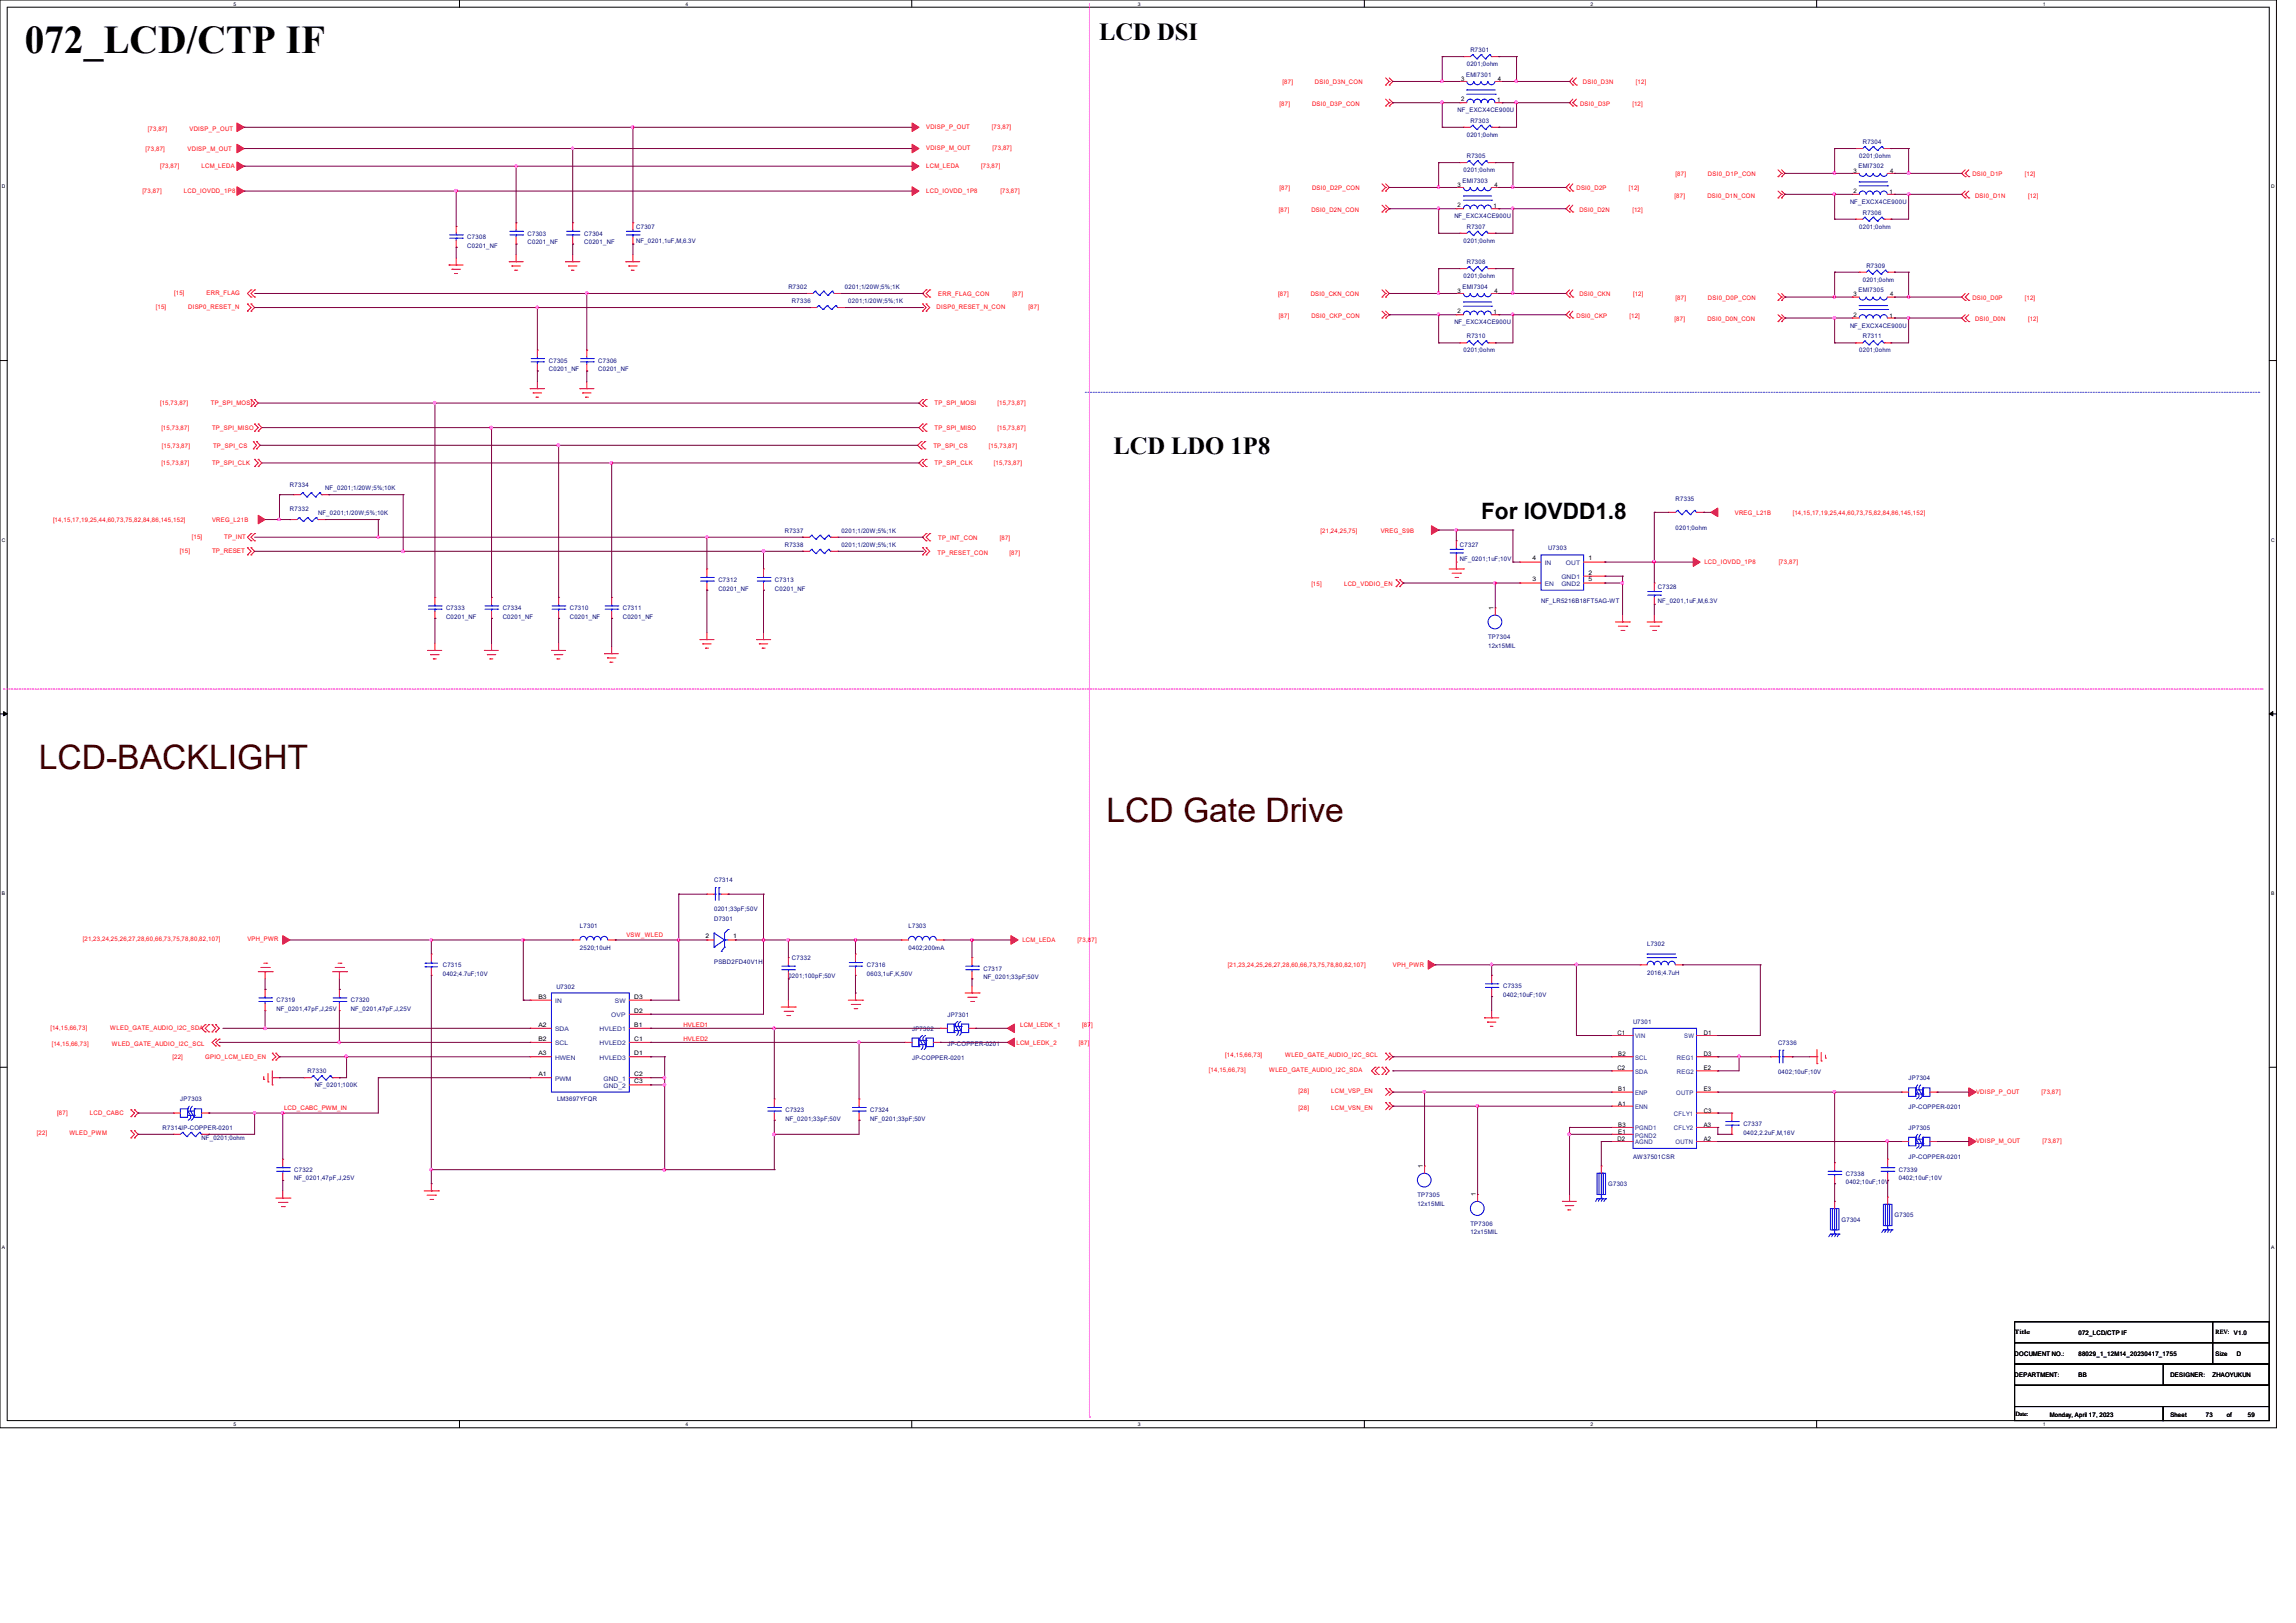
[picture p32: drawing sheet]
<svg xmlns="http://www.w3.org/2000/svg" width="297mm" height="210mm" viewBox="0 0 297 210" stroke-linecap="round" stroke-linejoin="round" font-family="sans-serif">
<defs><g id="words">
<text font-size="5.1" x="3.2" y="6.9">072_LCD/CTP IF</text>
<g font-size="4.4" fill="#400000">
<text x="5" y="99.5">LCD-BACKLIGHT</text>
<text x="143.1" y="106.3">LCD Gate Drive</text>
</g>
<g font-size="3.2">
<text x="142.2" y="5.2">LCD DSI</text>
<text x="144" y="58.7">LCD LDO 1P8</text>
</g>
<text font-size="2.9" x="191.6" y="67.2">For IOVDD1.8</text>
<g font-size=".8" fill="#f00">
<text x="165.9" y="10.9">[87]</text>
<text x="170.1" y="10.9">DSI0_D3N_CON</text>
<text x="204.8" y="10.9">DSI0_D3N</text>
<text x="211.6" y="10.9">[12]</text>
<text x="19.1" y="16.9">[73,87]</text>
<text x="24.5" y="16.9">VDISP_P_OUT</text>
<text x="119.8" y="16.7">VDISP_P_OUT</text>
<text x="128.3" y="16.7">[73,87]</text>
<text x="165.5" y="13.7">[87]</text>
<text x="169.7" y="13.7">DSI0_D3P_CON</text>
<text x="204.4" y="13.7">DSI0_D3P</text>
<text x="211.2" y="13.7">[12]</text>
<text x="18.8" y="19.5">[73,87]</text>
<text x="20.7" y="21.8">[73,87]</text>
<text x="24.3" y="19.5">VDISP_M_OUT</text>
<text x="26.1" y="21.8">LCM_LEDA</text>
<text x="119.8" y="19.4">VDISP_M_OUT</text>
<text x="119.8" y="21.7">LCM_LEDA</text>
<text x="126.9" y="21.7">[73,87]</text>
<text x="128.4" y="19.4">[73,87]</text>
<text x="216.7" y="22.8">[87]</text>
<text x="220.9" y="22.8">DSI0_D1P_CON</text>
<text x="255.1" y="22.8">DSI0_D1P</text>
<text x="261.9" y="22.8">[12]</text>
<text x="18.4" y="25">[73,87]</text>
<text x="23.8" y="25">LCD_IOVDD_1P8</text>
<text x="119.8" y="24.9">LCD_IOVDD_1P8</text>
<text x="129.4" y="24.9">[73,87]</text>
<text x="165.4" y="27.4">[87]</text>
<text x="165.5" y="24.6">[87]</text>
<text x="169.6" y="27.4">DSI0_D2N_CON</text>
<text x="169.7" y="24.6">DSI0_D2P_CON</text>
<text x="203.9" y="24.6">DSI0_D2P</text>
<text x="204.3" y="27.4">DSI0_D2N</text>
<text x="210.7" y="24.6">[12]</text>
<text x="211.2" y="27.4">[12]</text>
<text x="216.6" y="25.6">[87]</text>
<text x="220.9" y="25.6">DSI0_D1N_CON</text>
<text x="255.5" y="25.6">DSI0_D1N</text>
<text x="262.3" y="25.6">[12]</text>
<text x="20.2" y="40">[15]</text>
<text x="22.5" y="38.2">[15]</text>
<text x="24.3" y="40">DISP0_RESET_N</text>
<text x="26.7" y="38.2">ERR_FLAG</text>
<text x="121.2" y="40">DISP0_RESET_N_CON</text>
<text x="121.4" y="38.3">ERR_FLAG_CON</text>
<text x="131" y="38.3">[87]</text>
<text x="133.1" y="40">[87]</text>
<text x="165.4" y="38.4">[87]</text>
<text x="165.4" y="41.1">[87]</text>
<text x="169.5" y="38.4">DSI0_CKN_CON</text>
<text x="169.6" y="41.1">DSI0_CKP_CON</text>
<text x="203.9" y="41.1">DSI0_CKP</text>
<text x="204.3" y="38.4">DSI0_CKN</text>
<text x="210.8" y="41.1">[12]</text>
<text x="211.2" y="38.4">[12]</text>
<text x="216.6" y="41.6">[87]</text>
<text x="216.7" y="38.8">[87]</text>
<text x="220.9" y="41.6">DSI0_D0N_CON</text>
<text x="220.9" y="38.8">DSI0_D0P_CON</text>
<text x="255.1" y="38.8">DSI0_D0P</text>
<text x="255.5" y="41.6">DSI0_D0N</text>
<text x="261.9" y="38.8">[12]</text>
<text x="262.3" y="41.6">[12]</text>
<text x="20.7" y="52.5">[15,73,87]</text>
<text x="27.3" y="52.5">TP_SPI_MOSI</text>
<text x="120.9" y="52.5">TP_SPI_MOSI</text>
<text x="129" y="52.5">[15,73,87]</text>
<text x="20.9" y="55.6">[15,73,87]</text>
<text x="21" y="57.9">[15,73,87]</text>
<text x="27.4" y="55.6">TP_SPI_MISO</text>
<text x="27.6" y="57.9">TP_SPI_CS</text>
<text x="120.7" y="57.9">TP_SPI_CS</text>
<text x="120.9" y="55.6">TP_SPI_MISO</text>
<text x="127.9" y="57.9">[15,73,87]</text>
<text x="129" y="55.6">[15,73,87]</text>
<text x="20.9" y="60.2">[15,73,87]</text>
<text x="27.4" y="60.2">TP_SPI_CLK</text>
<text x="120.9" y="60.2">TP_SPI_CLK</text>
<text x="128.6" y="60.2">[15,73,87]</text>
<text x="6.9" y="67.5">[14,15,17,19,25,44,60,73,75,82,84,86,145,152]</text>
<text x="23.2" y="71.5">[15]</text>
<text x="24.8" y="69.7">[15]</text>
<text x="27.4" y="71.5">TP_RESET</text>
<text x="27.4" y="67.5">VREG_L21B</text>
<text x="29" y="69.7">TP_INT</text>
<text x="121.3" y="71.8">TP_RESET_CON</text>
<text x="121.4" y="69.8">TP_INT_CON</text>
<text x="129.3" y="69.8">[87]</text>
<text x="130.6" y="71.8">[87]</text>
<text x="170.8" y="68.9">[21,24,25,75]</text>
<text x="178.6" y="68.9">VREG_S9B</text>
<text x="224.4" y="66.6">VREG_L21B</text>
<text x="231.9" y="66.6">[14,15,17,19,25,44,60,73,75,82,84,86,145,152]</text>
<text x="169.6" y="75.8">[15]</text>
<text x="173.9" y="75.8">LCD_VDDIO_EN</text>
<text x="220.5" y="73">LCD_IOVDD_1P8</text>
<text x="230.1" y="73">[73,87]</text>
<text x="10.7" y="121.8">[21,23,24,25,26,27,28,60,66,73,75,78,80,82,107]</text>
<text x="32" y="121.8">VPH_PWR</text>
<text x="81" y="121.2">VSW_WLED</text>
<text x="132.2" y="121.9">LCM_LEDA</text>
<text x="139.4" y="121.9">[73,8</text>
<text x="141.2" y="121.9">7]</text>
<text x="158.8" y="125.1">[21,23,24,25,26,27,28,60,66,73,75,78,80,82,107]</text>
<text x="180.2" y="125.1">VPH_PWR</text>
<text x="6.5" y="133.3">[14,15,66,73]</text>
<text x="6.7" y="135.3">[14,15,66,73]</text>
<text x="14.3" y="133.3">WLED_GATE_AUDIO_I2C_SDA</text>
<text x="14.5" y="135.3">WLED_GATE_AUDIO_I2C_SCL</text>
<text x="22.3" y="137">[22]</text>
<text x="26.5" y="137">GPIO_LCM_LED_EN</text>
<text x="88.4" y="132.9">HVLED1</text>
<text x="88.4" y="134.7">HVLED2</text>
<text x="131.5" y="135.2">LCM_LEDK_2</text>
<text x="132" y="132.9">LCM_LEDK_1</text>
<text x="139.6" y="135.2">[87]</text>
<text x="140" y="132.9">[87</text>
<text x="141.1" y="132.9">]</text>
<text x="158.5" y="136.8">[14,15,66,73]</text>
<text x="166.2" y="136.8">WLED_GATE_AUDIO_I2C_SCL</text>
<text x="36.7" y="143.6">LCD_CABC_PWM_IN</text>
<text x="156.4" y="138.8">[14,15,66,73]</text>
<text x="164.2" y="138.8">WLED_GATE_AUDIO_I2C_SDA</text>
<text x="168" y="143.7">[28]</text>
<text x="168" y="141.4">[28]</text>
<text x="172.2" y="143.7">LCM_VSN_EN</text>
<text x="172.2" y="141.4">LCM_VSP_EN</text>
<text x="255.6" y="141.5">VDISP_P_OUT</text>
<text x="264.1" y="141.5">[73,87]</text>
<text x="4.8" y="146.9">[22]</text>
<text x="7.4" y="144.2">[87]</text>
<text x="9" y="146.9">WLED_PWM</text>
<text x="11.6" y="144.2">LCD_CABC</text>
<text x="255.6" y="147.9">VDISP_M_OUT</text>
<text x="264.2" y="147.9">[73,87]</text>
</g>
<g font-size=".8">
<text x="189" y="10.5">3</text>
<text x="193.8" y="10.5">4</text>
<text x="189" y="13.1">2</text>
<text x="193.7" y="13.2">1</text>
<text x="239.8" y="22.4">3</text>
<text x="244.5" y="22.4">4</text>
<text x="188.6" y="26.8">2</text>
<text x="188.6" y="24.2">3</text>
<text x="193.2" y="26.9">1</text>
<text x="193.3" y="24.2">4</text>
<text x="239.8" y="25">2</text>
<text x="244.4" y="25.1">1</text>
<text x="188.6" y="40.6">2</text>
<text x="188.6" y="37.9">3</text>
<text x="193.2" y="40.6">1</text>
<text x="193.3" y="37.9">4</text>
<text x="239.8" y="41">2</text>
<text x="239.8" y="38.4">3</text>
<text x="244.4" y="41.1">1</text>
<text x="244.5" y="38.4">4</text>
<text x="198.2" y="75.2">3</text>
<text x="198.2" y="72.5">4</text>
<text x="205.5" y="72.5">1</text>
<text x="205.5" y="74.3">2</text>
<text x="205.5" y="75.2">5</text>
<text x="193.2" y="79" transform="rotate(-90 193.2 79)">1</text>
<text x="91.3" y="121.4">2</text>
<text x="94.8" y="121.4">1</text>
<text x="69.6" y="129.2">B3</text>
<text x="82" y="131">D2</text>
<text x="82" y="129.2">D3</text>
<text x="69.6" y="132.8">A2</text>
<text x="69.6" y="136.5">A3</text>
<text x="69.6" y="134.7">B2</text>
<text x="82" y="132.8">B1</text>
<text x="82" y="134.7">C1</text>
<text x="82" y="136.5">D1</text>
<text x="209.2" y="133.9">C1</text>
<text x="209.3" y="136.7">B2</text>
<text x="220.4" y="133.9">D1</text>
<text x="220.4" y="136.7">D3</text>
<text x="69.6" y="139.2">A1</text>
<text x="82" y="139.2">C2</text>
<text x="82" y="140.2">C3</text>
<text x="209.2" y="138.5">C2</text>
<text x="209.3" y="143">A1</text>
<text x="209.3" y="141.2">B1</text>
<text x="220.4" y="144">C3</text>
<text x="220.4" y="138.5">E2</text>
<text x="220.4" y="141.2">E3</text>
<text x="209.2" y="147.6">D2</text>
<text x="209.3" y="145.8">B3</text>
<text x="209.3" y="146.7">E1</text>
<text x="220.4" y="147.6">A2</text>
<text x="220.4" y="145.8">A3</text>
<text x="184.1" y="151.2" transform="rotate(-90 184.1 151.2)">1</text>
<text x="190.9" y="154.8" transform="rotate(-90 190.9 154.8)">1</text>
<text x="260.6" y="172.6">Title</text>
<text x="268.9" y="172.7">072_LCD/CTP IIIF</text>
<text x="268.9" y="172.7">072_LCD/CTP F</text>
<text x="286.6" y="172.6">REV:</text>
<text x="289" y="172.7">V1.0</text>
<text x="260.6" y="175.4">DOCUMENT NO.:</text>
<text x="260.6" y="178.2">DEPARTMENT:</text>
<text x="268.9" y="178.2">BB</text>
<text x="268.9" y="175.4">88029_1_12M14_20230417_1755</text>
<text x="280.8" y="178.2">DESIGNER:</text>
<text x="286.2" y="178.2">ZHAOYUKUN</text>
<text x="286.6" y="175.4">Size</text>
<text x="289.3" y="175.4">D</text>
<text x="260.7" y="183.2">Date:</text>
<text x="265.2" y="183.3">Monday, April 17, 2023</text>
<text x="280.8" y="183.3">Sheet</text>
<text x="285.3" y="183.3">73</text>
<text x="288" y="183.3">of</text>
<text x="290.8" y="183.3">59</text>
</g>
<g font-size=".8" fill="#000080">
<text x="189.7" y="9.9">EMI7301</text>
<text x="189.7" y="8.6">0201;0ohm</text>
<text x="190.2" y="6.7">R7301</text>
<text x="188.6" y="14.5">NF_EXCX4CE900U</text>
<text x="189.7" y="17.7">0201;0ohm</text>
<text x="190.2" y="15.9">R7303</text>
<text x="189.2" y="23.6">EMI7303</text>
<text x="189.3" y="22.3">0201;0ohm</text>
<text x="189.7" y="20.4">R7305</text>
<text x="240.4" y="21.8">EMI7302</text>
<text x="240.5" y="20.4">0201;0ohm</text>
<text x="241" y="18.6">R7304</text>
<text x="82.3" y="29.6">C7307</text>
<text x="188.1" y="28.2">NF_EXCX4CE900U</text>
<text x="189.7" y="29.6">R7307</text>
<text x="239.3" y="26.4">NF_EXCX4CE900U</text>
<text x="240.5" y="29.6">0201;0ohm</text>
<text x="241" y="27.8">R7306</text>
<text x="60.5" y="30.9">C7308</text>
<text x="60.5" y="32">C0201_NF</text>
<text x="68.2" y="30.5">C7303</text>
<text x="68.2" y="31.6">C0201_NF</text>
<text x="75.6" y="30.5">C7304</text>
<text x="75.6" y="31.6">C0201_NF</text>
<text x="82.3" y="31.4">NF_0201,1uF,M,6.3V</text>
<text x="189.3" y="36">0201;0ohm</text>
<text x="189.3" y="31.4">0201;0ohm</text>
<text x="189.7" y="34.2">R7308</text>
<text x="241.4" y="34.6">R7309</text>
<text x="102" y="37.3">R7302</text>
<text x="102.4" y="39.2">R7336</text>
<text x="109.3" y="37.3">0201;1/20W;5%;1K</text>
<text x="109.7" y="39.2">0201;1/20W;5%;1K</text>
<text x="188.1" y="41.9">NF_EXCX4CE900U</text>
<text x="189.2" y="37.3">EMI7304</text>
<text x="240.4" y="37.8">EMI7305</text>
<text x="241" y="36.4">0201;0ohm</text>
<text x="71" y="46.9">C7305</text>
<text x="77.4" y="46.9">C7306</text>
<text x="189.3" y="45.6">0201;0ohm</text>
<text x="189.7" y="43.8">R7310</text>
<text x="239.3" y="42.4">NF_EXCX4CE900U</text>
<text x="240.5" y="45.6">0201;0ohm</text>
<text x="241" y="43.8">R7311</text>
<text x="71" y="48">C0201_NF</text>
<text x="77.4" y="48">C0201_NF</text>
<text x="37.5" y="62.9">R7334</text>
<text x="42.1" y="63.4">NF_0201;1/20W;5%;10K</text>
<text x="216.7" y="64.8">R7335</text>
<text x="37.5" y="66.2">R7332</text>
<text x="41.1" y="66.6">NF_0201;1/20W;5%;10K</text>
<text x="101.5" y="68.9">R7337</text>
<text x="101.5" y="70.7">R7338</text>
<text x="108.8" y="68.9">0201;1/20W;5%;1K</text>
<text x="108.8" y="70.7">0201;1/20W;5%;1K</text>
<text x="188.8" y="70.7">C7327</text>
<text x="200.3" y="71.2">U7303</text>
<text x="216.7" y="68.5">0201;0ohm</text>
<text x="92.9" y="75.3">C7312</text>
<text x="92.9" y="76.4">C0201_NF</text>
<text x="100.2" y="75.3">C7313</text>
<text x="100.2" y="76.4">C0201_NF</text>
<text x="188.8" y="72.6">NF_0201;1uF;10V</text>
<text x="214.5" y="76.2">C7328</text>
<text x="57.7" y="79">C7333</text>
<text x="57.7" y="80.1">C0201_NF</text>
<text x="65" y="79">C7334</text>
<text x="65" y="80.1">C0201_NF</text>
<text x="73.7" y="79">C7310</text>
<text x="73.7" y="80.1">C0201_NF</text>
<text x="80.6" y="79">C7311</text>
<text x="80.6" y="80.1">C0201_NF</text>
<text x="192.5" y="82.7">TP7304</text>
<text x="192.5" y="83.8">12x15MIL</text>
<text x="199.3" y="78.1">NF_LR5216B18FT5AG-WT</text>
<text x="214.5" y="78.1">NF_0201,1uF,M,6.3V</text>
<text x="92.4" y="119.2">D7301</text>
<text x="92.4" y="114.2">C7314</text>
<text x="92.4" y="117.9">0201;33pF;50V</text>
<text x="57.3" y="125.1">C7315</text>
<text x="75" y="120.1">L7301</text>
<text x="75" y="122.9">2520;10uH</text>
<text x="92.4" y="124.8">PSBD2FD40V1H</text>
<text x="102.4" y="124.2">C7332</text>
<text x="112.1" y="125.1">C7316</text>
<text x="117.5" y="120.1">L7303</text>
<text x="117.5" y="122.9">0402;200mA</text>
<text x="127.2" y="125.6">C7317</text>
<text x="213.1" y="122.4">L7302</text>
<text x="35.8" y="129.7">C7319</text>
<text x="35.8" y="130.8">NF_0201,47pF,J,25V</text>
<text x="45.4" y="129.7">C7320</text>
<text x="45.4" y="130.8">NF_0201,47pF,J,25V</text>
<text x="57.3" y="126.2">0402;4.7uF;10V</text>
<text x="72" y="128">U7302</text>
<text x="102" y="126.5">0201;100pF;50V</text>
<text x="112.1" y="126.2">0603,1uF,K,50V</text>
<text x="122.6" y="131.5">JP7301</text>
<text x="127.2" y="126.7">NF_0201;33pF;50V</text>
<text x="194.4" y="127.9">C7335</text>
<text x="194.4" y="129">0402;10uF;10V</text>
<text x="213.1" y="126.2">2016;4.7uH</text>
<text x="118" y="133.3">JP7302</text>
<text x="118" y="137.1">JP-COPPER-0201</text>
<text x="122.6" y="135.3">JP-COPPER-0201</text>
<text x="211.2" y="132.5">U7301</text>
<text x="230" y="135.2">C7336</text>
<text x="23.3" y="142.5">JP7303</text>
<text x="39.8" y="138.9">R7330</text>
<text x="40.7" y="140.7">NF_0201;100K</text>
<text x="72.1" y="142.4">LM3697YFQR</text>
<text x="101.6" y="143.9">C7323</text>
<text x="112.6" y="143.9">C7324</text>
<text x="230" y="138.9">0402;10uF;10V</text>
<text x="246.9" y="139.8">JP7304</text>
<text x="246.9" y="143.5">JP-COPPER-0201</text>
<text x="21" y="146.2">R7314JP-COPPER-0201</text>
<text x="26.1" y="147.5">NF_0201;0ohm</text>
<text x="101.6" y="145">NF_0201;33pF;50V</text>
<text x="112.6" y="145">NF_0201;33pF;50V</text>
<text x="211.2" y="149.9">AW37501CSR</text>
<text x="225.5" y="145.7">C7337</text>
<text x="225.5" y="146.8">0402,2.2uF,M,16V</text>
<text x="246.9" y="146.2">JP7305</text>
<text x="246.9" y="149.9">JP-COPPER-0201</text>
<text x="38.1" y="151.6">C7322</text>
<text x="38.1" y="152.7">NF_0201,47pF,J,25V</text>
<text x="183.3" y="154.9">TP7305</text>
<text x="208" y="153.5">G7303</text>
<text x="238.8" y="152.1">C7338</text>
<text x="238.8" y="153.2">0402;10uF;10V</text>
<text x="245.6" y="151.6">C7339</text>
<text x="245.6" y="152.7">0402;10uF;10V</text>
<text x="183.3" y="156">12x15MIL</text>
<text x="190.2" y="158.6">TP7306</text>
<text x="190.2" y="159.7">12x15MIL</text>
<text x="238.2" y="158.1">G7304</text>
<text x="245.1" y="157.5">G7305</text>
</g>
<g font-size=".8" fill="#004080">
<text x="199.8" y="75.8">EN</text>
<text x="199.8" y="73.1">IN</text>
<text x="202" y="74.9">GND1</text>
<text x="202" y="75.8">GND2</text>
<text x="202.6" y="73.1">OUT</text>
<text x="71.8" y="129.8">IN</text>
<text x="79.1" y="131.6">OVP</text>
<text x="79.5" y="129.8">SW</text>
<text x="71.8" y="133.4">SDA</text>
<text x="71.8" y="137.1">HWEN</text>
<text x="71.8" y="135.3">SCL</text>
<text x="77.6" y="133.4">HVLED1</text>
<text x="77.6" y="135.3">HVLED2</text>
<text x="77.6" y="137.1">HVLED3</text>
<text x="211.5" y="137.1">SCL</text>
<text x="211.5" y="134.4">VIN</text>
<text x="216.9" y="137.1">REG1</text>
<text x="217.8" y="134.4">SW</text>
<text x="71.8" y="139.8">PWM</text>
<text x="78.1" y="139.8">GND_1</text>
<text x="78.1" y="140.8">GND_2</text>
<text x="211.5" y="143.5">ENN</text>
<text x="211.5" y="141.7">ENP</text>
<text x="211.5" y="138.9">SDA</text>
<text x="216.8" y="141.7">OUTP</text>
<text x="216.9" y="138.9">REG2</text>
<text x="211.5" y="146.3">PGND1</text>
<text x="211.5" y="148.1">AGND</text>
<text x="211.5" y="147.2">PGND2</text>
<text x="216.5" y="146.3">CFLY2</text>
<text x="216.5" y="144.4">CFLY1</text>
<text x="216.7" y="148.1">OUTN</text>
</g>
<g font-size=".6">
<text x="30.2" y=".7">5</text>
<text x="88.7" y=".7">4</text>
<text x="147.2" y=".7">3</text>
<text x="205.7" y=".7">2</text>
<text x="264.2" y=".7">1</text>
<text x=".3" y="24.4">D</text>
<text x="293.8" y="24.4">D</text>
<text x=".3" y="70.1">C</text>
<text x="293.8" y="70.1">C</text>
<text x=".3" y="115.8">B</text>
<text x="293.8" y="115.8">B</text>
<text x=".3" y="161.5">A</text>
<text x="293.8" y="161.5">A</text>
<text x="30.2" y="184.5">5</text>
<text x="88.7" y="184.5">4</text>
<text x="147.2" y="184.5">3</text>
<text x="205.7" y="184.5">2</text>
<text x="264.2" y="184.5">1</text>
</g>
</g></defs>
<g fill="none" stroke="#000" stroke-width=".13">
<path d="M0 0h294.5v184.7h-294.5zM.9 .9h292.6v182.9h-292.6zM59.4 0v.9M117.9 0v.9M176.5 0v.9M235 0v.9M0 46.7h.9M293.5 46.7h1M0 92.4h.9M.5 92.1l.4 .3-.4 .2zM293.5 92.4l.5-.3v.5zM293.5 92.4h1"/>
<path d="M0 138.1h.9M293.5 138.1h1M59.4 183.8v.9M117.9 183.8v.9M176.5 183.8v.9M235 183.8v.9"/>
</g>
<path d="M.5 92.1l.4 .3-.4 .2zM293.5 92.4l.5-.3v.5z" fill="#000"/>
<path d="M140.9 .5v182.8M.5 89.2h292.1M292.6 89.2h.1M140.9 183.3h.1" fill="none" stroke="#f0f" stroke-width=".13" stroke-dasharray=".2 .2"/>
<path d="M140.4 50.8h151.8M292.2 50.8h.1" fill="none" stroke="#8000ff" stroke-width=".13" stroke-dasharray=".2 .2"/>
<g fill="none" stroke="#f00" stroke-width=".13">
<path d="M58.1 34.3h.1M58.1 34.3h1.8M58.5 34.8h.1M58.5 34.8h1.1M58.8 35.4h.1M58.8 35.4h.4M59 34.3h.1M59 33.4v.9M65.9 33.9h.1M65.9 33.9h1.8M66.2 34.4h.1M66.2 34.4h1.1"/>
<path d="M66.6 35h.1M66.6 35h.4M66.8 33.9h.1M66.8 32.9v1M73.2 33.9h.1M73.2 33.9h1.8M73.5 34.4h.1M73.5 34.4h1.1M73.9 35h.1M73.9 35h.4M74.1 33.9h.1M74.1 32.9v1"/>
<path d="M80.9 33.9h.1M80.9 33.9h1.9M81.3 34.4h.1M81.3 34.4h1.1M81.7 35h.1M81.7 35h.3M81.9 33.9h.1M81.9 32.9v1M68.6 50.3h.1M68.6 50.3h1.8M69 50.8h.1M69 50.8h1.1"/>
<path d="M69.3 51.4h.1M69.3 51.4h.4M69.5 50.3h.1M69.5 49.4v.9M75 50.3h.1M75 50.3h1.8M75.4 50.8h.1M75.4 50.8h1.1M75.7 51.4h.1M75.7 51.4h.4M75.9 50.3h.1M75.9 49.4v.9"/>
<path d="M187.5 73.6h1.8M187.8 74.2h1.1M188.2 74.7h.4M188.4 73.6h.1M188.4 72.7v.9M188.6 74.7h.1M188.9 74.2h.1M189.3 73.6h.1M209.9 79.6v.9M214 79.6v.9M55.3 84.2h.1M55.3 84.2h1.8"/>
<path d="M55.7 84.7h.1M55.7 84.7h1.1M56 85.3h.1M56 85.3h.4M56.3 84.2h.1M56.3 83.2v1M62.7 84.2h.1M62.7 84.2h1.8M63 84.7h.1M63 84.7h1.1M63.4 85.3h.1M63.4 85.3h.4"/>
<path d="M63.6 84.2h.1M63.6 83.2v1M71.3 84.2h.1M71.3 84.2h1.9M71.7 84.7h.1M71.7 84.7h1.1M72.1 85.3h.1M72.1 85.3h.3M72.3 84.2h.1M72.3 83.2v1M78.2 84.6h.1M78.2 84.6h1.8"/>
<path d="M78.6 85.1h.1M78.6 85.1h1.1M78.9 85.7h.1M78.9 85.7h.4M79.1 84.6h.1M79.1 83.7v.9M90.6 82.8h.1M90.6 82.8h1.8M90.9 83.3h.1M90.9 83.3h1.1M91.3 83.9h.1M91.3 83.9h.4"/>
<path d="M91.4 82.8h.1M91.4 81.9v.9M97.9 82.8h.1M97.9 82.8h1.8M98.2 83.3h.1M98.2 83.3h1.1M98.6 83.9h.1M98.6 83.9h.4M98.8 82.8h.1M98.8 81.9v.9M209 80.5h1.8M209.3 81h1.1"/>
<path d="M209.7 81.6h.4M209.9 80.5h.1M210.1 81.6h.1M210.4 81h.1M210.8 80.5h.1M213.1 80.5h1.8M213.4 81h1.1M213.8 81.6h.4M214 80.5h.1M214.2 81.6h.1M214.5 81h.1M214.9 80.5h.1"/>
<path d="M33.4 125.7h1.8M33.7 125.2h1.1M34.1 139.7h.1M34.1 124.6h.4M34.1 139.3v.4M34.3 125.7h.1M34.3 125.7v1M34.5 124.6h.1M34.7 140h.1M34.7 138.9v1.1M34.8 125.2h.1M35.2 125.7h.1"/>
<path d="M35.2 139.4h.1M35.2 139.4h1M35.2 138.6v1.8M43 125.7h1.8M43.3 125.2h1.1M43.7 124.6h.4M43.9 125.7h.1M43.9 125.7v1M44.1 124.6h.1M44.4 125.2h.1M44.8 125.7h.1M101 130.3h1.9"/>
<path d="M101.4 130.9h1.1M101.8 131.4h.4M102 130.3h.1M102 129.4v.9M102.2 131.4h.1M102.5 130.9h.1M102.9 130.3h.1M109.7 129.4h1.9M110.1 130h1.1M110.5 130.5h.3M110.7 129.4h.1M110.7 128.5v.9"/>
<path d="M110.8 130.5h.1M111.2 130h.1M111.6 129.4h.1M124.8 128.5h1.9M125.2 129h1.1M125.6 129.6h.3M125.7 128.5h.1M125.7 127.6v.9M125.9 129.6h.1M126.3 129h.1M126.7 128.5h.1M192 131.7h.1"/>
<path d="M192 131.7h1.9M192.4 132.2h.1M192.4 132.2h1.1M192.8 132.8h.1M192.8 132.8h.3M193 131.7h.1M193 130.8v.9M234.1 136.7h.9M235 136.7h.1M235 137.6h.1M235 135.8v1.8M235.6 137.3h.1"/>
<path d="M235.6 136.2v1.1M236.1 136.9h.1M236.1 136.5v.4M35.2 140.4h.1M35.7 155h1.8M36 155.6h1.1M36.4 156.1h.4M36.6 155h.1M36.6 154.1v.9M36.8 156.1h.1M37.1 155.6h.1M37.5 155h.1"/>
<path d="M54.9 154.1h1.8M55.2 154.6h1.1M55.6 155.2h.4M55.8 154.1h.1M55.8 153.2v.9M56 155.2h.1M56.3 154.6h.1M56.7 154.1h.1M202.1 155.4h.1M202.1 155.4h1.8M202.5 156h.1M202.5 156h1.1"/>
<path d="M202.8 156.5h.1M202.8 156.5h.4M203 155.4h.1M203 154.6v.8"/>
</g>
<path d="M30.6 15.9l1 .6-1 .5z" fill-rule="evenodd" fill="#f00"/>
<path d="M30.6 15.9l1 .6-1 .5z" fill="none" stroke="#f00" stroke-width=".13"/>
<path d="M118 15.9l.9 .6-.9 .5z" fill-rule="evenodd" fill="#f00"/>
<path d="M118 15.9l.9 .6-.9 .5z" fill="none" stroke="#f00" stroke-width=".13"/>
<path d="M30.6 18.7l1 .5-1 .6z" fill-rule="evenodd" fill="#f00"/>
<path d="M30.6 18.7l1 .5-1 .6z" fill="none" stroke="#f00" stroke-width=".13"/>
<path d="M118 18.7l.9 .5-.9 .6z" fill-rule="evenodd" fill="#f00"/>
<path d="M118 18.7l.9 .5-.9 .6z" fill="none" stroke="#f00" stroke-width=".13"/>
<path d="M30.6 21l1 .5-1 .6z" fill-rule="evenodd" fill="#f00"/>
<path d="M30.6 21l1 .5-1 .6z" fill="none" stroke="#f00" stroke-width=".13"/>
<path d="M118 21l.9 .5-.9 .6z" fill-rule="evenodd" fill="#f00"/>
<g fill="none" stroke="#f00" stroke-width=".13">
<path d="M118 21l.9 .5-.9 .6zM32 71.8h.1M32 70.9h.1M32 70.9l.5 .4-.5 .5M32.5 69h.1M32.5 70h.1M32.5 70.9h.1M32.5 71.8h.1M32.5 69l-.5 .5 .5 .5M32.5 70.9l.4 .4-.4 .5M32.9 69h.1M32.9 70h.1"/>
<path d="M32.9 69l-.4 .5 .4 .5M119.3 70.9h.1M119.3 71.8h.1M119.3 70.9l.5 .4-.5 .5M119.8 69h.1M119.8 70h.1M119.8 70.9h.1M119.8 71.8h.1M119.8 69l-.5 .5 .5 .5M119.8 70.9l.5 .4-.5 .5M120.3 70h.1M120.3 69h.1"/>
<path d="M120.3 69l-.5 .5 .5 .5"/>
</g>
<path d="M30.6 24.2l1 .5-1 .6z" fill-rule="evenodd" fill="#f00"/>
<path d="M30.6 24.2l1 .5-1 .6z" fill="none" stroke="#f00" stroke-width=".13"/>
<path d="M118 24.2l.9 .5-.9 .6z" fill-rule="evenodd" fill="#f00"/>
<g fill="none" stroke="#f00" stroke-width=".13">
<path d="M118 24.2l.9 .5-.9 .6zM178.8 24.7h.1M178.8 27.4h.1M178.8 23.8l.4 .5M178.8 26.5l.4 .5M179.2 24.3h.1M179.2 24.7h.1M179.2 27h.1M179.2 27.4h.1M179.2 24.3l-.4 .4M179.2 23.8l.5 .5M179.2 27l-.4 .4"/>
<path d="M179.2 26.5l.5 .5M179.7 24.3h.1M179.7 27h.1M179.7 24.3l-.5 .4M179.7 27l-.5 .4M202.6 24.3h.1M202.6 27h.1M202.6 24.3l.4 .4M202.6 27l.4 .4M203 24.3h.1M203 24.7h.1M203 27h.1"/>
<path d="M203 27.4h.1M203 24.3l.5 .4M203 23.8l-.4 .5M203 27l.5 .4M203 26.5l-.4 .5M203.5 24.7h.1M203.5 27.4h.1M203.5 23.8l-.5 .5M203.5 26.5l-.5 .5M230 22.9h.1M230 25.6h.1M230 38.9h.1"/>
<path d="M230 22l.5 .4M230 24.7l.5 .4M230 38l.5 .4M230.5 22.4h.1M230.5 22.9h.1M230.5 25.1h.1M230.5 25.6h.1M230.5 38.4h.1M230.5 38.9h.1M230.5 22.4l-.5 .5M230.5 22l.4 .4M230.5 25.1l-.5 .5"/>
<path d="M230.5 24.7l.4 .4M230.5 38.4l-.5 .5M230.5 38l.4 .4M230.9 22.4h.1M230.9 25.1h.1M230.9 38.4h.1M230.9 22.4l-.4 .5M230.9 25.1l-.4 .5M230.9 38.4l-.4 .5M253.7 22.4h.1M253.7 25.1h.1M253.7 38.4h.1"/>
<path d="M253.7 22.4l.5 .5M253.7 25.1l.5 .5M253.7 38.4l.5 .5M254.2 22.4h.1M254.2 22.9h.1M254.2 25.1h.1M254.2 25.6h.1M254.2 38.4h.1M254.2 38.9h.1M254.2 22.4l.5 .5M254.2 22l-.5 .4M254.2 25.1l.5 .5"/>
<path d="M254.2 24.7l-.5 .4M254.2 38.4l.5 .5M254.2 38l-.5 .4M254.7 22.9h.1M254.7 25.6h.1M254.7 38.9h.1M254.7 22l-.5 .4M254.7 24.7l-.5 .4M254.7 38l-.5 .4M119.2 57.2h.1M119.2 58.1h.1M119.2 57.2l-.5 .4 .5 .5"/>
<path d="M119.3 59.4h.1M119.3 59.4l-.4 .5 .4 .5M119.6 58.1h.1M119.6 57.2h.1M119.6 57.2l-.4 .4 .4 .5M119.8 59.4h.1M119.8 59.4l-.5 .5 .5 .5M230 41.6h.1M230 40.7l.5 .4M230.5 41.1h.1M230.5 41.6h.1M230.5 41.1l-.5 .5"/>
<path d="M230.5 40.7l.4 .4M230.9 41.1h.1M230.9 41.1l-.4 .5M253.7 41.1h.1M253.7 41.1l.5 .5M254.2 41.1h.1M254.2 41.6h.1M254.2 41.1l.5 .5M254.2 40.7l-.5 .4M254.7 41.6h.1M254.7 40.7l-.5 .4M119.3 60.4h.1"/>
<path d="M119.8 60.4h.1"/>
</g>
<path d="M36.6 121.1l.9 .5-.9 .6z" fill-rule="evenodd" fill="#f00"/>
<path d="M36.6 121.1l.9 .5-.9 .6z" fill="none" stroke="#f00" stroke-width=".13"/>
<path d="M130.8 121.1l.9 .5-.9 .6z" fill-rule="evenodd" fill="#f00"/>
<g fill="none" stroke="#f00" stroke-width=".13">
<path d="M26.5 132.6h.1M26.5 133.5h.1M26.5 132.6l-.4 .5 .4 .4M27 133.5h.1M27 132.6h.1M27 132.6l-.5 .5 .5 .4M27.4 133.5h.1M27.4 132.6h.1M27.4 132.6l.5 .5-.5 .4M27.9 133.5h.1M27.9 132.6h.1M27.9 134.5h.1"/>
<path d="M27.9 135.3h.1M27.9 132.6l.5 .5-.5 .4M27.9 134.5l-.5 .4 .5 .4M28.4 134.5h.1M28.4 135.3h.1M28.4 134.5l-.5 .4 .5 .4M130.8 121.1l.9 .5-.9 .6z"/>
</g>
<path d="M130.3 133.1l.9-.6v1.1z" fill-rule="evenodd" fill="#f00"/>
<path d="M130.3 133.1l.9-.6v1.1z" fill="none" stroke="#f00" stroke-width=".13"/>
<path d="M130.3 134.9l.9-.6v1.1z" fill-rule="evenodd" fill="#f00"/>
<g fill="none" stroke="#f00" stroke-width=".13">
<path d="M119.3 51.7h.1M119.3 52.6h.1M119.3 54.9h.1M119.3 55.8h.1M119.3 51.7l-.4 .5 .4 .4M119.3 54.9l-.4 .4 .4 .5M119.8 52.6h.1M119.8 51.7h.1M119.8 55.8h.1M119.8 54.9h.1M119.8 51.7l-.5 .5 .5 .4M119.8 54.9l-.5 .4 .5 .5"/>
<path d="M35.2 137.2h.1M35.2 136.3h.1M35.2 136.3l.5 .4-.5 .5M35.7 136.3h.1M35.7 137.2h.1M35.7 136.3l.5 .4-.5 .5M130.3 134.9l.9-.6v1.1zM16.9 144.5h.1M16.9 143.6h.1M16.9 147.2h.1M16.9 146.3h.1M16.9 143.6l.5 .4-.5 .5"/>
<path d="M16.9 146.3l.5 .5-.5 .4M17.4 143.6h.1M17.4 144.5h.1M17.4 146.3h.1M17.4 147.2h.1M17.4 143.6l.5 .4-.5 .5M17.4 146.3l.5 .5-.5 .4"/>
</g>
<path d="M33.4 66.7l.9 .5-.9 .6z" fill-rule="evenodd" fill="#f00"/>
<g fill="none" stroke="#f00" stroke-width=".13">
<path d="M32 39.3h.1M32 39.3l.5 .5-.5 .5M32.5 37.5h.1M32.5 38.4h.1M32.5 39.3h.1M32.5 37.5l-.5 .5 .5 .4M32.5 39.3l.4 .5-.4 .5M32.9 37.5h.1M32.9 38.4h.1M32.9 37.5l-.4 .5 .4 .4M119.3 39.3h.1M119.3 39.3l.5 .5-.5 .5"/>
<path d="M119.8 37.5h.1M119.8 38.4h.1M119.8 39.3h.1M119.8 37.5l-.5 .5 .5 .4M119.8 39.3l.5 .5-.5 .5M120.3 38.4h.1M120.3 37.5h.1M120.3 37.5l-.5 .5 .5 .4M32 40.3h.1M32.5 40.3h.1M32.5 52.6h.1M32.5 51.7h.1"/>
<path d="M32.5 51.7l.4 .5-.4 .4M32.8 58.1h.1M32.8 57.2h.1M32.8 57.2l.4 .4-.4 .5M32.9 55.8h.1M32.9 54.9h.1M32.9 59.4h.1M32.9 51.7h.1M32.9 52.6h.1M32.9 54.9l.5 .4-.5 .5M32.9 59.4l.5 .5-.5 .5M32.9 51.7l.5 .5-.5 .4"/>
<path d="M33.2 57.2h.1M33.2 58.1h.1M33.2 57.2l.5 .4-.5 .5M33.4 54.9h.1M33.4 55.8h.1M33.4 59.4h.1M33.4 54.9l.5 .4-.5 .5M33.4 59.4l.5 .5-.5 .5M119.3 40.3h.1M119.8 40.3h.1M32.9 60.4h.1M33.4 66.7l.9 .5-.9 .6z"/>
<path d="M33.4 60.4h.1"/>
</g>
<path d="M221.3 66.3l.9-.6v1.1z" fill-rule="evenodd" fill="#f00"/>
<path d="M221.3 66.3l.9-.6v1.1z" fill="none" stroke="#f00" stroke-width=".13"/>
<path d="M185.2 68l.9 .6-.9 .5z" fill-rule="evenodd" fill="#f00"/>
<path d="M185.2 68l.9 .6-.9 .5z" fill="none" stroke="#f00" stroke-width=".13"/>
<path d="M219 72.2l.9 .5-.9 .6z" fill-rule="evenodd" fill="#f00"/>
<path d="M180.6 75.9h.1M180.6 75h.1M180.6 75l.5 .4-.5 .5M181.1 75h.1M181.1 75.9h.1M181.1 75l.4 .4-.4 .5M219 72.2l.9 .5-.9 .6z" fill="none" stroke="#f00" stroke-width=".13"/>
<path d="M184.7 124.3l.9 .5-.9 .6z" fill-rule="evenodd" fill="#f00"/>
<g fill="none" stroke="#f00" stroke-width=".13">
<path d="M179.2 13.7h.1M179.2 11h.1M179.2 12.8l.5 .5M179.2 10.1l.5 .4M179.7 13.3h.1M179.7 13.7h.1M179.7 10.5h.1M179.7 11h.1M179.7 13.3l-.5 .4M179.7 12.8l.5 .5M179.7 10.5l-.5 .5M179.7 10.1l.5 .4"/>
<path d="M180.2 13.3h.1M180.2 10.5h.1M180.2 13.3l-.5 .4M180.2 10.5l-.5 .5M203 13.3h.1M203 10.5h.1M203 13.3l.5 .4M203 10.5l.5 .5M203.5 13.3h.1M203.5 13.7h.1M203.5 10.5h.1M203.5 11h.1"/>
<path d="M203.5 13.3l.4 .4M203.5 12.8l-.5 .5M203.5 10.5l.4 .5M203.5 10.1l-.5 .4M203.9 13.7h.1M203.9 11h.1M203.9 12.8l-.4 .5M203.9 10.1l-.4 .4M178.8 38.4h.1M178.8 37.5l.4 .5M179.2 38h.1M179.2 38.4h.1"/>
<path d="M179.2 38l-.4 .4M179.2 37.5l.5 .5M179.7 38h.1M179.7 38l-.5 .4M202.6 38h.1M202.6 38l.4 .4M203 38h.1M203 38.4h.1M203 38l.5 .4M203 37.5l-.4 .5M203.5 38.4h.1M203.5 37.5l-.5 .5"/>
<path d="M178.8 41.1h.1M178.8 40.3l.4 .4M179.2 40.7h.1M179.2 41.1h.1M179.2 40.7l-.4 .4M179.2 40.3l.5 .4M179.7 40.7h.1M179.7 40.7l-.5 .4M202.6 40.7h.1M202.6 40.7l.4 .4M203 40.7h.1M203 41.1h.1"/>
<path d="M203 40.7l.5 .4M203 40.3l-.4 .4M203.5 41.1h.1M203.5 40.3l-.5 .4M177.9 139h.1M177.9 138.1h.1M177.9 138.1l-.5 .5 .5 .4M178.3 138.1h.1M178.3 139h.1M178.3 138.1l-.4 .5 .4 .4M178.8 138.1h.1M178.8 139h.1"/>
<path d="M178.8 138.1l.4 .5-.4 .4M179.2 138.1h.1M179.2 139h.1M179.2 136.3h.1M179.2 138.1l.5 .5-.5 .4M179.2 136.3l.5 .4M179.7 136.7h.1M179.7 136.3h.1M179.7 136.7l-.5 .5M179.7 136.3l.5 .4M180.2 136.7h.1M180.2 136.7l-.5 .5"/>
<path d="M184.7 124.3l.9 .5-.9 .6zM179.2 142.7h.1M179.2 140.8h.1M179.2 142.7l.5 .4M179.2 140.8l.5 .5M179.7 143.1h.1M179.7 142.7h.1M179.7 141.3h.1M179.7 140.8h.1M179.7 143.1l-.5 .5M179.7 142.7l.5 .4M179.7 141.3l-.5 .4"/>
<path d="M179.7 140.8l.5 .5M180.2 143.1h.1M180.2 141.3h.1M180.2 143.1l-.5 .5M180.2 141.3l-.5 .4"/>
</g>
<path d="M254.7 147.2l.9 .5-.9 .6z" fill-rule="evenodd" fill="#f00"/>
<path d="M254.7 147.2l.9 .5-.9 .6z" fill="none" stroke="#f00" stroke-width=".13"/>
<path d="M254.7 140.8l.9 .5-.9 .6z" fill-rule="evenodd" fill="#f00"/>
<g fill="none" stroke="#f00" stroke-width=".13">
<path d="M188.8 13.3h.1M188.8 10.5h.1M188.8 13.3h.9M188.8 10.5h.9M189.3 7.3h.1M189.3 16.5h.1M189.3 7.3h.9M189.3 16.5h.9M193 7.3h.9M193 16.5h.9M193.4 13.3h.9M193.4 10.5h.9"/>
<path d="M193.9 7.3h.1M193.9 16.5h.1M194.3 13.3h.1M194.3 10.5h.1M240 19.2h.1M240 19.2h1M243.7 19.2h.9M244.6 19.2h.1M59 29.3h.1M59 32h.1M59 29.3v.9M59 31.1v.9"/>
<path d="M66.8 28.8h.1M66.8 31.6h.1M66.8 28.8v.9M66.8 30.6v1M74.1 28.8h.1M74.1 31.6h.1M74.1 28.8v.9M74.1 30.6v1M81.9 28.8h.1M81.9 31.6h.1M81.9 28.8v.9M81.9 30.6v1"/>
<path d="M104.3 38h.1M104.3 38h.9M104.7 39.8h.1M104.7 39.8h.9M107.9 38h.9M108.4 39.8h.9M108.8 38h.1M109.3 39.8h.1M188.4 38h.1M188.4 27h.1M188.4 24.3h.1M188.4 38h.9"/>
<path d="M188.4 27h.9M188.4 24.3h.9M188.8 34.8h.1M188.8 30.2h.1M188.8 21h.1M188.8 34.8h.9M188.8 30.2h.9M188.8 21h.9M192.5 34.8h.9M192.5 30.2h.9M192.5 21h.9M193 38h.9"/>
<path d="M193 27h.9M193 24.3h.9M193.4 34.8h.1M193.4 30.2h.1M193.4 21h.1M193.9 38h.1M193.9 27h.1M193.9 24.3h.1M239.6 38.4h.1M239.6 25.1h.1M239.6 22.4h.1M239.6 38.4h.9"/>
<path d="M239.6 25.1h.9M239.6 22.4h.9M240 28.4h.1M240 28.4h1M240.5 35.2h.1M240.5 35.2h.9M243.7 28.4h.9M244.2 35.2h.9M244.2 38.4h.9M244.2 25.1h.9M244.2 22.4h.9M244.6 28.4h.1"/>
<path d="M245.1 35.2h.1M245.1 38.4h.1M245.1 25.1h.1M245.1 22.4h.1M69.5 45.3h.1M69.5 48h.1M69.5 45.3v.9M69.5 47.1v.9M75.9 45.3h.1M75.9 48h.1M75.9 45.3v.9M75.9 47.1v.9"/>
<path d="M188.4 40.7h.1M188.4 40.7h.9M188.8 44.4h.1M188.8 44.4h.9M192.5 44.4h.9M193 40.7h.9M193.4 44.4h.1M193.9 40.7h.1M239.6 41.1h.1M239.6 41.1h.9M240 44.4h.1M240 44.4h1"/>
<path d="M243.7 44.4h.9M244.2 41.1h.9M244.6 44.4h.1M245.1 41.1h.1M37.5 67.2h.1M37.5 67.2h.9M38 64h.1M38 64h.9M41.1 67.2h1M41.6 64h.9M42.1 67.2h.1M42.5 64h.1"/>
<path d="M56.3 77.3h.1M56.3 77.3v.9M56.3 79.1v.9M63.6 77.3h.1M63.6 77.3v.9M63.6 79.1v.9M72.3 77.3h.1M72.3 77.3v.9M72.3 79.1v.9M79.1 77.3h.1M79.1 77.3v.9M79.1 79.1v.9"/>
<path d="M91.4 73.6h.1M91.4 76.4h.1M91.4 73.6v.9M91.4 75.4v1M98.8 73.6h.1M98.8 76.4h.1M98.8 73.6v.9M98.8 75.4v1M103.8 69.5h.1M103.8 71.3h.1M103.8 69.5h.9M103.8 71.3h.9"/>
<path d="M107.4 69.5h1M107.4 71.3h1M108.4 69.5h.1M108.4 71.3h.1M188.4 70h.1M188.4 72.7h.1M188.4 70v.9M188.4 71.8v.9M193.4 78.7h.1M193.4 78.7v.9M196.6 75.4h.1M196.6 72.7h.1"/>
<path d="M196.6 72.7h2.7M196.6 75.4h2.7M204.9 72.7h2.7M204.9 74.5h2.7M204.9 75.4h2.7M207.6 72.7h.1M207.6 74.5h.1M207.6 75.4h.1M214 75.4h.1M214 78.2h.1M214 75.4v1M214 77.3v.9"/>
<path d="M215.8 66.3h.1M215.8 66.3h.9M219.5 66.3h.9M220.4 66.3h.1M56.3 80h.1M63.6 80h.1M72.3 80h.1M79.1 80h.1M91.4 115.7h.1M91.4 115.7h1M93.3 115.7h.9M94.2 115.7h.1"/>
<path d="M34.3 128h.1M34.3 130.8h.1M34.3 128v.9M34.3 129.9v.9M39.3 139.4h.1M39.3 139.4h1M43 139.4h.9M43.9 139.4h.1M43.9 128h.1M43.9 130.8h.1M43.9 128v.9M43.9 129.9v.9"/>
<path d="M55.8 126.2h.1M55.8 123.4h.1M55.8 123.4v1M55.8 125.3v.9M68.6 139.4h.1M68.6 133.1h.1M68.6 136.7h.1M68.6 134.9h.1M68.6 129.4h.1M68.6 136.7h2.7M68.6 139.4h2.7M68.6 133.1h2.7"/>
<path d="M68.6 134.9h2.7M68.6 129.4h2.7M74.1 121.6h.1M74.1 121.6h.9M78.7 121.6h.9M79.6 121.6h.1M81.4 136.7h2.8M81.4 139.4h2.8M81.4 133.1h2.8M81.4 134.9h2.8M81.4 129.4h2.8M81.4 131.2h2.8"/>
<path d="M84.2 133.1h.1M84.2 134.9h.1M84.2 139.4h.1M84.2 136.7h.1M84.2 131.2h.1M84.2 129.4h.1M91.4 121.6h.1M91.4 121.6h1M94.2 121.6h.9M95.1 121.6h.1M102 123.9h.1M102 126.7h.1"/>
<path d="M102 123.9v.9M102 125.7v1M110.7 123.4h.1M110.7 126.2h.1M110.7 123.4v1M110.7 125.3v.9M116.6 121.6h.1M116.6 121.6h.9M117.1 134.9h.1M117.1 134.9h.9M120.7 134.9h.9M121.2 121.6h.9"/>
<path d="M121.6 134.9h.1M121.6 133.1h.1M121.6 133.1h1M122.1 121.6h.1M125.3 133.1h.9M125.7 123.9h.1M125.7 126.7h.1M125.7 123.9v.9M125.7 125.7v1M126.2 133.1h.1M193 126.2h.1M193 128.9h.1"/>
<path d="M193 126.2v.9M193 128v.9M208.5 136.7h.1M208.5 134h.1M208.5 138.6h.1M208.5 136.7h2.7M208.5 134h2.7M208.5 138.6h2.7M212.2 124.8h.1M212.2 124.8h.9M216.7 124.8h.9M217.6 124.8h.1"/>
<path d="M219.5 136.7h2.7M219.5 134h2.7M219.5 138.6h2.7M222.2 134h.1M222.2 136.7h.1M222.2 138.6h.1M229.1 136.7h.1M229.1 136.7h.9M230.9 136.7h.9M231.8 136.7h.1M22.4 144h.1M22.4 146.8h.1"/>
<path d="M22.4 144h.9M22.4 146.8h.9M26.1 144h.9M26.1 146.8h.9M27 144h.1M27 146.8h.1M36.6 150h.1M36.6 152.7h.1M36.6 150v.9M36.6 151.8v.9M81.4 140.4h2.8M84.2 140.4h.1"/>
<path d="M100.2 142.2h.1M100.2 144.9h.1M100.2 142.2v.9M100.2 144v.9M111.1 142.2h.1M111.1 144.9h.1M111.1 142.2v.9M111.1 144v.9M184.3 150.9h.1M184.3 150.9v.9M191.1 154.6h.1M191.1 154.6v.8"/>
<path d="M207.1 150.9h.1M207.1 150.9v.9M208.5 143.1h.1M208.5 141.3h.1M208.5 145.9h.1M208.5 147.7h.1M208.5 146.8h.1M208.5 141.3h2.7M208.5 147.7h2.7M208.5 146.8h2.7M208.5 143.1h2.7M208.5 145.9h2.7"/>
<path d="M219.5 141.3h2.7M219.5 144h2.7M219.5 147.7h2.7M219.5 145.9h2.7M222.2 147.7h.1M222.2 145.9h.1M222.2 144h.1M222.2 141.3h.1M224 144h.1M224 146.8h.1M224 144v.9M224 145.9v.9"/>
<path d="M237.3 150.5h.1M237.3 153.2h.1M237.3 155.4h.1M237.3 150.5v.8M237.3 152.3v.9M237.3 155.4v1M244.2 150h.1M244.2 152.7h.1M244.2 154.9h.1M244.2 150v.9M244.2 151.8v.9M244.2 154.9v.9"/>
<path d="M246 141.3h.1M246 147.7h.1M246 141.3h.9M246 147.7h.9M249.6 141.3h1M249.6 147.7h1M250.6 141.3h.1M250.6 147.7h.1M254.7 140.8l.9 .5-.9 .6z"/>
</g>
<path d="M260.6 171h25.6v2.7h-25.6zM260.6 173.7h25.6v2.8h-25.6zM260.6 179.2h32.9v2.8h-32.9zM260.6 176.5h32.9v2.7h-32.9zM279.8 176.5h13.7v2.7h-13.7zM286.2 171h7.3v2.7h-7.3zM286.2 173.7h7.3v2.8h-7.3zM260.6 182h19.2v1.8h-19.2zM279.8 182h13.7v1.8h-13.7z" fill="none" stroke="#000" stroke-width=".13"/>
<g fill="none" stroke="#00f" stroke-width=".13">
<path d="M189.7 11.6h.1M189.7 11.6h3.7M189.7 12.2h3.7M190.5 7.1h.1M190.5 16.2h.1M190.5 7.1l-.3 .2M190.5 7.1l.6 .5M190.5 16.2l-.3 .3M190.5 16.2l.6 .6M190.6 13.3a.44 .44 0 0 0-.4-.5 .44 .44 0 0 0-.5 .5M190.6 10.5a.44 .44 0 0 1-.4 .5 .44 .44 0 0 1-.5-.5M191.1 7.6h.1"/>
<path d="M191.1 16.8h.1M191.6 13.3a.44 .44 0 0 0-.5-.5 .44 .44 0 0 0-.4 .5M191.6 10.5a.44 .44 0 0 1-.5 .5 .44 .44 0 0 1-.4-.5M191.6 7.1h.1M191.6 16.2h.1M191.6 7.1l-.5 .5M191.6 7.1l.6 .5M191.6 16.2l-.5 .6M191.6 16.2l.6 .6M192.2 7.6h.1M192.2 16.8h.1M192.4 13.3a.42 .42 0 0 0-.4-.5 .42 .42 0 0 0-.4 .5"/>
<path d="M192.4 10.5a.42 .42 0 0 1-.4 .5 .42 .42 0 0 1-.4-.5M192.7 7.1h.1M192.7 16.2h.1M192.7 7.1l-.5 .5M192.7 7.1l.3 .2M192.7 16.2l-.5 .6M192.7 16.2l.3 .3M193 7.3h.1M193 16.5h.1M193.4 13.3a.44 .44 0 0 0-.5-.5 .44 .44 0 0 0-.4 .5M193.4 10.5a.44 .44 0 0 1-.5 .5 .44 .44 0 0 1-.4-.5M193.4 12.2h.1"/>
<path d="M241.2 19h.1M241.2 19l-.2 .2M241.2 19l.6 .5M241.8 19.5h.1M242.3 19h.1M242.3 19l-.5 .5M242.3 19l.6 .5M242.9 19.5h.1M243.4 19h.1M243.4 19l-.5 .5M243.4 19l.3 .2M243.7 19.2h.1"/>
<path d="M58.2 30.4h1.6M58.2 30.8h1.6M59 30.4h.1M59 30.8h.1M59 30.2v.2M59 30.8v.3M59.8 30.8h.1M59.8 30.4h.1M66 30.4h1.6M66 29.9h1.6M66.8 29.9h.1M66.8 30.4h.1"/>
<path d="M66.8 29.7v.2M66.8 30.4v.2M67.6 30.4h.1M67.6 29.9h.1M73.3 30.4h1.6M73.3 29.9h1.6M74.1 29.9h.1M74.1 30.4h.1M74.1 29.7v.2M74.1 30.4v.2M74.9 30.4h.1M74.9 29.9h.1"/>
<path d="M81 30.4h1.7M81 29.9h1.7M81.9 29.9h.1M81.9 30.4h.1M81.9 29.7v.2M81.9 30.4v.2M82.7 30.4h.1M82.7 29.9h.1M105.5 37.7h.1M105.5 37.7l-.3 .3M105.5 37.7l.5 .5M105.9 39.5h.1"/>
<path d="M105.9 39.5l-.3 .3M105.9 39.5l.6 .5M106 38.2h.1M106.6 37.7h.1M106.6 37.7l-.6 .5M106.6 37.7l.5 .5M107 39.5h.1M107 39.5l-.5 .5M107 39.5l.6 .5M107.1 38.2h.1M107.7 37.7h.1M107.7 37.7l-.6 .5"/>
<path d="M107.7 37.7l.2 .3M107.9 38h.1M108.1 39.5h.1M108.1 39.5l-.5 .5M108.1 39.5l.3 .3M108.4 39.8h.1M189.3 39.1h.1M189.3 25.4h.1M189.3 39.1h3.7M189.3 39.6h3.7M189.3 25.4h3.7M189.3 25.9h3.7"/>
<path d="M190 34.5h.1M190 29.9h.1M190 20.8h.1M190 34.5l-.3 .3M190 34.5l.6 .6M190 29.9l-.3 .3M190 29.9l.6 .6M190 20.8l-.3 .2M190 20.8l.6 .5M190.2 27a.42 .42 0 0 0-.5-.5 .42 .42 0 0 0-.4 .5M190.2 38a.42 .42 0 0 1-.5 .4 .42 .42 0 0 1-.4-.4M190.2 24.3a.42 .42 0 0 1-.5 .4 .42 .42 0 0 1-.4-.4"/>
<path d="M190.6 35.1h.1M190.6 30.5h.1M190.6 21.3h.1M191.1 27a.44 .44 0 0 0-.5-.5 .44 .44 0 0 0-.4 .5M191.1 38a.44 .44 0 0 1-.5 .4 .44 .44 0 0 1-.4-.4M191.1 24.3a.44 .44 0 0 1-.5 .4 .44 .44 0 0 1-.4-.4M191.1 34.5h.1M191.1 29.9h.1M191.1 20.8h.1M191.1 34.5l-.5 .6M191.1 34.5l.6 .6M191.1 29.9l-.5 .6"/>
<path d="M191.1 29.9l.6 .6M191.1 20.8l-.5 .5M191.1 20.8l.6 .5M191.7 35.1h.1M191.7 30.5h.1M191.7 21.3h.1M192 27a.42 .42 0 0 0-.4-.5 .42 .42 0 0 0-.5 .5M192 38a.42 .42 0 0 1-.4 .4 .42 .42 0 0 1-.5-.4M192 24.3a.42 .42 0 0 1-.4 .4 .42 .42 0 0 1-.5-.4M192.2 34.5h.1M192.2 29.9h.1M192.2 20.8h.1"/>
<path d="M192.2 34.5l-.5 .6M192.2 34.5l.3 .3M192.2 29.9l-.5 .6M192.2 29.9l.3 .3M192.2 20.8l-.5 .5M192.2 20.8l.3 .2M192.5 34.8h.1M192.5 30.2h.1M192.5 21h.1M192.9 27a.44 .44 0 0 0-.4-.5 .44 .44 0 0 0-.5 .5M192.9 38a.44 .44 0 0 1-.4 .4 .44 .44 0 0 1-.5-.4M192.9 24.3a.44 .44 0 0 1-.4 .4 .44 .44 0 0 1-.5-.4"/>
<path d="M193 39.6h.1M193 25.9h.1M240.5 39.5h.1M240.5 23.5h.1M240.5 25.1a.45 .45 0 0 1 .4-.4 .45 .45 0 0 1 .5 .4M240.5 39.5h3.7M240.5 23.5h3.7M240.5 24h3.7M241.2 28.1h.1M241.2 28.1l-.2 .3M241.2 28.1l.6 .5M241.4 38.4a.45 .45 0 0 1-.5 .4 .45 .45 0 0 1-.4-.4"/>
<path d="M241.4 22.4a.45 .45 0 0 1-.5 .4 .45 .45 0 0 1-.4-.4M241.4 25.1a.42 .42 0 0 1 .5-.4 .42 .42 0 0 1 .4 .4M241.7 35h.1M241.7 35l-.3 .2M241.7 35l.5 .5M241.8 28.6h.1M242.2 35.5h.1M242.3 38.4a.42 .42 0 0 1-.4 .4 .42 .42 0 0 1-.5-.4M242.3 22.4a.42 .42 0 0 1-.4 .4 .42 .42 0 0 1-.5-.4M242.3 28.1h.1M242.3 25.1a.45 .45 0 0 1 .5-.4 .45 .45 0 0 1 .4 .4M242.3 28.1l-.5 .5"/>
<path d="M242.3 28.1l.6 .5M242.8 35h.1M242.8 35l-.6 .5M242.8 35l.5 .5M242.9 28.6h.1M243.2 38.4a.45 .45 0 0 1-.4 .4 .45 .45 0 0 1-.5-.4M243.2 22.4a.45 .45 0 0 1-.4 .4 .45 .45 0 0 1-.5-.4M243.2 25.1a.45 .45 0 0 1 .5-.4 .45 .45 0 0 1 .4 .4M243.3 35.5h.1M243.4 28.1h.1M243.4 28.1l-.5 .5M243.4 28.1l.3 .3"/>
<path d="M243.7 28.4h.1M243.9 35h.1M243.9 35l-.6 .5M243.9 35l.3 .2M244.1 38.4a.45 .45 0 0 1-.4 .4 .45 .45 0 0 1-.5-.4M244.1 22.4a.45 .45 0 0 1-.4 .4 .45 .45 0 0 1-.5-.4M244.2 35.2h.1M244.2 24h.1M68.7 46.8h1.6M68.7 46.4h1.6M69.5 46.4h.1M69.5 46.8h.1"/>
<path d="M69.5 46.2v.2M69.5 46.8v.3M70.3 46.8h.1M70.3 46.4h.1M75.1 46.8h1.7M75.1 46.4h1.7M75.9 46.4h.1M75.9 46.8h.1M75.9 46.2v.2M75.9 46.8v.3M76.8 46.8h.1M76.8 46.4h.1"/>
<path d="M106.5 40h.1M107.6 40h.1M190 44.1h.1M190 44.1l-.3 .3M190 44.1l.6 .5M190.2 40.7a.42 .42 0 0 0-.5-.4 .42 .42 0 0 0-.4 .4M190.6 44.6h.1M191.1 40.7a.44 .44 0 0 0-.5-.4 .44 .44 0 0 0-.4 .4M191.1 44.1h.1M191.1 44.1l-.5 .5M191.1 44.1l.6 .5M191.7 44.6h.1"/>
<path d="M192 40.7a.42 .42 0 0 0-.4-.4 .42 .42 0 0 0-.5 .4M192.2 44.1h.1M192.2 44.1l-.5 .5M192.2 44.1l.3 .3M192.5 44.4h.1M192.9 40.7a.44 .44 0 0 0-.4-.4 .44 .44 0 0 0-.5 .4M240.5 41.1a.45 .45 0 0 1 .4-.4 .45 .45 0 0 1 .5 .4M240.5 40h3.7M241.2 44.1h.1M241.2 44.1l-.2 .3M241.2 44.1l.6 .5M241.4 41.1a.42 .42 0 0 1 .5-.4 .42 .42 0 0 1 .4 .4"/>
<path d="M241.8 44.6h.1M242.3 41.1a.45 .45 0 0 1 .5-.4 .45 .45 0 0 1 .4 .4M242.3 44.1h.1M242.3 44.1l-.5 .5M242.3 44.1l.6 .5M242.9 44.6h.1M243.2 41.1a.45 .45 0 0 1 .5-.4 .45 .45 0 0 1 .4 .4M243.4 44.1h.1M243.4 44.1l-.5 .5M243.4 44.1l.3 .3M243.7 44.4h.1M244.2 40h.1"/>
<path d="M38.7 67h.1M38.7 67l-.3 .2M38.7 67l.5 .5M39.2 63.8h.1M39.2 63.8l-.3 .2M39.2 63.8l.5 .5M39.2 67.5h.1M39.7 64.3h.1M39.8 67h.1M39.8 67l-.6 .5M39.8 67l.5 .5M40.3 63.8h.1"/>
<path d="M40.3 63.8l-.6 .5M40.3 63.8l.5 .5M40.3 67.5h.1M40.8 64.3h.1M40.9 67h.1M40.9 67l-.6 .5M40.9 67l.2 .2M41.1 67.2h.1M41.4 63.8h.1M41.4 63.8l-.6 .5M41.4 63.8l.2 .2M41.6 64h.1"/>
<path d="M55.4 78.8h1.7M55.4 78.4h1.7M56.3 78.4h.1M56.3 78.8h.1M56.3 78.2v.2M56.3 78.8v.3M57.1 78.8h.1M57.1 78.4h.1M62.7 78.8h1.7M62.7 78.4h1.7M63.6 78.4h.1M63.6 78.8h.1"/>
<path d="M63.6 78.2v.2M63.6 78.8v.3M64.4 78.8h.1M64.4 78.4h.1M71.4 78.8h1.7M71.4 78.4h1.7M72.3 78.4h.1M72.3 78.8h.1M72.3 78.2v.2M72.3 78.8v.3M73.1 78.8h.1M73.1 78.4h.1"/>
<path d="M78.3 78.8h1.6M78.3 78.4h1.6M79.1 78.4h.1M79.1 78.8h.1M79.1 78.2v.2M79.1 78.8v.3M79.9 78.8h.1M79.9 78.4h.1M90.6 75.2h1.7M90.6 74.7h1.7M91.4 74.7h.1M91.4 75.2h.1"/>
<path d="M91.4 74.5v.2M91.4 75.2v.2M92.3 75.2h.1M92.3 74.7h.1M98 75.2h1.6M98 74.7h1.6M98.8 74.7h.1M98.8 75.2h.1M98.8 74.5v.2M98.8 75.2v.2M99.6 75.2h.1M99.6 74.7h.1"/>
<path d="M105 69.3h.1M105 71.1h.1M105 69.3l-.3 .2M105 69.3l.5 .5M105 71.1l-.3 .2M105 71.1l.5 .5M105.5 69.8h.1M105.5 71.6h.1M106.1 69.3h.1M106.1 71.1h.1M106.1 69.3l-.6 .5M106.1 69.3l.5 .5"/>
<path d="M106.1 71.1l-.6 .5M106.1 71.1l.5 .5M106.6 69.8h.1M106.6 71.6h.1M107.2 69.3h.1M107.2 71.1h.1M107.2 69.3l-.6 .5M107.2 69.3l.2 .2M107.2 71.1l-.6 .5M107.2 71.1l.2 .2M107.4 69.5h.1M107.4 71.3h.1"/>
<path d="M187.6 71.5h1.6M187.6 71.1h1.6M188.4 71.1h.1M188.4 71.5h.1M188.4 70.9v.2M188.4 71.5v.3M189.2 71.5h.1M189.2 71.1h.1M199.3 71.8h5.6v4.6h-5.6zM213.1 77h1.7M213.1 76.5h1.7M214 76.5h.1"/>
<path d="M214 77h.1M214 76.4v.1M214 77v.3M214.8 77h.1M214.8 76.5h.1M217 66h.1M217 66l-.3 .3M217 66l.6 .6M217.6 66.6h.1M218.1 66h.1M218.1 66l-.5 .6M218.1 66l.6 .6"/>
<path d="M218.7 66.6h.1M219.2 66h.1M219.2 66l-.5 .6M219.2 66l.3 .3M219.5 66.3h.1M92.4 115.7h.1M92.5 115.7h.1M92.5 114.9h.1M92.5 114.9v1.6M93 114.9h.1M93 115.7h.1M93 115.7h.3"/>
<path d="M93 114.9v1.6M33.5 129.6h1.6M33.5 129.1h1.6M34.3 129.1h.1M34.3 129.6h.1M34.3 128.9v.2M34.3 129.6v.3M35.1 129.6h.1M35.1 129.1h.1M40.5 139.2h.1M40.5 139.2l-.2 .2M40.5 139.2l.6 .5"/>
<path d="M41.1 139.7h.1M41.6 139.2h.1M41.6 139.2l-.5 .5M41.6 139.2l.6 .5M42.2 139.7h.1M42.7 139.2h.1M42.7 139.2l-.5 .5M42.7 139.2l.3 .2M43 139.4h.1M43.1 129.6h1.6M43.1 129.1h1.6M43.9 129.1h.1"/>
<path d="M43.9 129.6h.1M43.9 128.9v.2M43.9 129.6v.3M44.7 129.6h.1M44.7 129.1h.1M55 124.6h.1M55 125.1h.1M55 124.6h1.6M55 125.1h1.6M55.8 125.1h.1M55.8 124.6h.1M55.8 124.4v.2"/>
<path d="M55.8 125.1v.2M71.3 128.5h10.1v12.8h-10.1zM75.9 121.6a.43 .43 0 0 0-.5-.4 .43 .43 0 0 0-.4 .4M76.8 121.6a.44 .44 0 0 0-.5-.4 .44 .44 0 0 0-.4 .4M77.7 121.6a.43 .43 0 0 0-.4-.4 .43 .43 0 0 0-.5 .4M78.6 121.6a.44 .44 0 0 0-.4-.4 .44 .44 0 0 0-.5 .4M92.4 122.6h.1M92.4 120.7h.1M92.4 120.7v1.9M92.4 120.7l1.3 .9M93.3 123.1h.1M93.7 121.6h.1"/>
<path d="M93.7 122.6h.1M93.7 121.6l-1.3 1M93.7 122.6l-.4 .5M93.7 121.6h.5M94.2 120.3h.1M94.2 120.3l-.5 .4v1.9M101.1 125h1.7M101.1 125.5h1.7M102 125h.1M102 125.5h.1M102 124.8v.2M102 125.5v.2"/>
<path d="M102.8 125.5h.1M102.8 125h.1M109.9 125h1.6M109.9 124.5h1.6M110.7 124.5h.1M110.7 125h.1M110.7 124.4v.1M110.7 125v.3M111.5 125h.1M111.5 124.5h.1M118 134.3h.9v1.1h-.9zM118.4 121.6a.44 .44 0 0 0-.4-.4 .44 .44 0 0 0-.5 .4"/>
<path d="M118.9 134.6h.9v.6h-.9zM118.9 134.6h.1M118.9 135.4h.1M118.9 134.3v.3M118.9 135.2v.2M119.3 121.6a.43 .43 0 0 0-.4-.4 .43 .43 0 0 0-.5 .4M119.3 134l-.3 .3v.2l.3 .6 .1 .4-.2 .3M119.7 134l-.3 .3v.2l.3 .6 .1 .4-.3 .3M119.8 134.3h.9v1.1h-.9zM119.8 134.6h.1M119.8 135.4h.1M119.8 134.3v.3"/>
<path d="M119.8 135.2v.2M120.2 121.6a.44 .44 0 0 0-.4-.4 .44 .44 0 0 0-.5 .4M121.1 121.6a.43 .43 0 0 0-.4-.4 .43 .43 0 0 0-.4 .4M122.6 132.5h.8v1.1h-.8zM123.4 132.8h1v.5h-1zM123.4 132.8h.1M123.4 133.6h.1M123.4 132.5v.3M123.4 133.3v.3M123.9 132.2l-.3 .2v.3l.3 .6 .1 .3-.3 .4M124.3 132.2l-.3 .2v.3l.3 .6v.3l-.2 .4M124.4 132.5h.9v1.1h-.9z"/>
<path d="M124.4 132.8h.1M124.4 133.6h.1M124.4 132.5v.3M124.4 133.3v.3M124.9 125h1.7M124.9 125.5h1.7M125.7 125h.1M125.7 125.5h.1M125.7 124.8v.2M125.7 125.5v.2M126.6 125.5h.1M126.6 125h.1"/>
<path d="M192.2 127.8h1.6M192.2 127.3h1.6M193 127.3h.1M193 127.8h.1M193 127.1v.2M193 127.8v.2M193.8 127.8h.1M193.8 127.3h.1M211.2 133.1h8.3v15.5h-8.3zM213.1 123.4h.1M213.1 123.4h3.6M213.1 123.9h3.6"/>
<path d="M214 124.8a.44 .44 0 0 0-.5-.4 .44 .44 0 0 0-.4 .4M214.8 124.8a.43 .43 0 0 0-.4-.4 .43 .43 0 0 0-.4 .4M215.8 124.8a.44 .44 0 0 0-.5-.4 .44 .44 0 0 0-.4 .4M216.7 124.8a.44 .44 0 0 0-.4-.4 .44 .44 0 0 0-.5 .4M216.7 123.9h.1M230 136.7h.2M230.2 136.7h.1M230.2 135.9h.1M230.2 135.9v1.6M230.6 135.9h.1M230.6 136.7h.1M230.6 136.7h.3"/>
<path d="M230.6 135.9v1.6M23.3 143.5h1v1.1h-1zM23.6 146.5h.1M23.6 146.5l-.3 .3M23.6 146.5l.6 .6M24.2 147.1h.1M24.3 143.8h.8v.5h-.8zM24.3 144.3h.1M24.3 143.5h.1M24.3 143.5v.3M24.3 144.3v.3M24.5 143.1l-.2 .4v.3l.4 .6v.3l-.4 .2"/>
<path d="M24.7 146.5h.1M24.7 146.5l-.5 .6M24.7 146.5l.6 .6M24.9 143.1l-.2 .4v.3l.3 .6v.3l-.3 .2M25.1 143.5h1v1.1h-1zM25.1 144.3h.1M25.1 143.5h.1M25.1 143.5v.3M25.1 144.3v.3M25.3 147.1h.1M25.8 146.5h.1M25.8 146.5l-.5 .6"/>
<path d="M25.8 146.5l.3 .3M26.1 146.8h.1M35.8 151.6h1.6M35.8 151.1h1.6M36.6 151.1h.1M36.6 151.6h.1M36.6 150.9v.2M36.6 151.6v.2M37.4 151.6h.1M37.4 151.1h.1M99.3 143.8h1.7M99.3 143.3h1.7"/>
<path d="M100.2 143.3h.1M100.2 143.8h.1M100.2 143.1v.2M100.2 143.8v.2M101 143.8h.1M101 143.3h.1M110.3 143.8h1.6M110.3 143.3h1.6M111.1 143.3h.1M111.1 143.8h.1M111.1 143.1v.2M111.1 143.8v.2"/>
<path d="M111.9 143.8h.1M111.9 143.3h.1M206.6 151.8h1.1v2.8h-1.1zM206.6 155.1h.1M206.6 155.1h1.1M206.6 155.1l-.2 .3M206.8 151.8h.6v2.8h-.6zM206.9 155.1h.1M206.9 155.1l-.1 .3M207.1 151.8h.1M207.1 155h.1M207.1 151.8v3.2"/>
<path d="M207.3 155.1h.1M207.3 155.1l-.2 .3M207.7 155.1h.1M207.7 155.1l-.2 .3M223.2 145.6h1.7M223.2 145.1h1.7M224 145.1h.1M224 145.6h.1M224 144.9v.2M224 145.6v.3M224.9 145.6h.1M224.9 145.1h.1"/>
<path d="M236.5 152h1.6M236.5 151.6h1.6M236.8 156.4h1.1v2.7h-1.1zM236.8 159.7h.1M236.8 159.7h1.1M236.8 159.7l-.2 .3M237 156.4h.6v2.7h-.6zM237.1 159.7h.1M237.1 159.7l-.2 .3M237.3 151.6h.1M237.3 152h.1M237.3 156.4h.1"/>
<path d="M237.3 159.6h.1M237.3 151.3v.3M237.3 152v.3M237.3 156.4v3.2M237.5 159.7h.1M237.5 159.7l-.2 .3M237.9 159.7h.1M237.9 159.7l-.2 .3M238.1 152h.1M238.1 151.6h.1M243.3 151.6h1.7M243.3 151.1h1.7"/>
<path d="M243.6 155.8h1.1v2.8h-1.1zM243.6 159.1h.1M243.6 159.1h1.1M243.6 159.1l-.2 .4M243.9 155.8h.5v2.8h-.5zM244 159.1h.1M244 159.1l-.2 .4M244.2 151.1h.1M244.2 151.6h.1M244.2 155.8h.1M244.2 159h.1M244.2 150.9v.2"/>
<path d="M244.2 151.6v.2M244.2 155.8v3.2M244.3 159.1h.1M244.3 159.1l-.1 .4M244.7 159.1h.1M244.7 159.1l-.2 .4M245 151.6h.1M245 151.1h.1M246.9 140.8h.9v1.1h-.9zM246.9 147.2h.9v1.1h-.9zM247.8 141h1v.6h-1zM247.8 147.4h1v.6h-1z"/>
<path d="M247.8 141.6h.1M247.8 140.8h.1M247.8 148h.1M247.8 147.2h.1M247.8 140.8v.2M247.8 141.6v.3M247.8 147.2v.2M247.8 148v.3M248.1 140.4l-.2 .3v.3l.3 .6v.3l-.3 .3M248.1 146.8l-.2 .3v.3l.3 .6v.3l-.3 .3M248.5 140.4l-.3 .3 .1 .3 .3 .6v.3l-.3 .3M248.5 146.8l-.3 .3 .1 .3 .3 .6v.3l-.3 .3"/>
<path d="M248.8 140.8h.8v1.1h-.8zM248.8 147.2h.8v1.1h-.8zM248.8 141.6h.1M248.8 140.8h.1M248.8 148h.1M248.8 147.2h.1M248.8 140.8v.2M248.8 141.6v.3M248.8 147.2v.2M248.8 148v.3"/>
<circle cx="193.4" cy="80.5" r=".89"/>
<circle cx="184.2" cy="152.7" r=".89"/>
<circle cx="191.1" cy="156.4" r=".9"/>
</g>
<path d="M31.6 16.5h.1M31.6 16.5h50.3" fill="none" stroke="#800040" stroke-width=".13"/>
<circle cx="81.8" cy="16.5" r=".17" fill="#f0f"/>
<circle cx="81.8" cy="16.5" r=".17" fill="none" stroke="#f0f" stroke-width=".13"/>
<path d="M31.6 19.2h.1M31.6 19.2h86.4M74.1 19.2h.1M74.1 19.2v9.6M81.9 16.5h.1M81.9 16.5v12.3M81.9 16.5h36.1" fill="none" stroke="#800040" stroke-width=".13"/>
<circle cx="74.1" cy="19.2" r=".15" fill="#f0f"/>
<circle cx="74.1" cy="19.2" r=".15" fill="none" stroke="#f0f" stroke-width=".13"/>
<path d="M31.6 21.5h.1M31.6 21.5h86.4M66.8 21.5h.1M66.8 21.5v7.3" fill="none" stroke="#800040" stroke-width=".13"/>
<path d="M66.6 21.4h.3v.2h-.3z" fill-rule="evenodd" fill="#f0f"/>
<path d="M66.6 21.4h.3v.2h-.3z" fill="none" stroke="#f0f" stroke-width=".13"/>
<g fill="none" stroke="#800040" stroke-width=".13">
<path d="M31.6 24.7h.1M31.6 24.7h86.4M59 24.7h.1M59 32h.1M59 24.7v4.6M59 32v1.4M66.8 31.6h.1M66.8 31.6v1.3M74.1 31.6h.1M74.1 31.6v1.3M81.9 31.6h.1M81.9 31.6v1.3"/>
<path d="M32.9 69.5h16M32.9 71.3h19.3M48.9 69.5h.1M52.2 71.3h.1M91.4 69.5h.1M91.4 76.4h.1M91.4 69.5h12.4M91.4 69.5v4.1M91.4 76.4v5.5M98.8 71.3h.1M98.8 76.4h.1M98.8 71.3h5"/>
<path d="M98.8 71.3v2.3M98.8 76.4v5.5M103.8 69.5h.1M103.8 71.3h.1"/>
</g>
<circle cx="59" cy="24.7" r=".17" fill="#f0f"/>
<circle cx="59" cy="24.7" r=".17" fill="none" stroke="#f0f" stroke-width=".13"/>
<path d="M180.2 10.5h.1M186.6 7.3h.1M186.6 7.3h2.7M186.6 7.3v3.2h-6.4M193.9 7.3h.1M193.9 7.3h2.3M196.2 7.3h.1M196.2 7.3v3.2M72.3 80h.1M72.3 80v3.2M79.1 80h.1M79.1 80v3.7" fill="none" stroke="#800040" stroke-width=".13"/>
<circle cx="186.5" cy="10.5" r=".17" fill="#f0f"/>
<circle cx="186.5" cy="10.5" r=".17" fill="none" stroke="#f0f" stroke-width=".13"/>
<path d="M186.6 10.5h.1M186.6 10.5h2.2M194.3 10.5h.1M194.3 10.5h1.9" fill="none" stroke="#800040" stroke-width=".13"/>
<circle cx="196.1" cy="10.5" r=".17" fill="#f0f"/>
<circle cx="196.1" cy="10.5" r=".17" fill="none" stroke="#f0f" stroke-width=".13"/>
<path d="M180.2 13.3h.1M180.2 13.3h6.4M196.2 10.5h.1M196.2 10.5h6.8" fill="none" stroke="#800040" stroke-width=".13"/>
<circle cx="186.5" cy="13.3" r=".17" fill="#f0f"/>
<circle cx="186.5" cy="13.3" r=".17" fill="none" stroke="#f0f" stroke-width=".13"/>
<path d="M186.6 13.3h.1M186.6 13.3h2.2M186.6 13.3v3.2M194.3 13.3h.1M194.3 13.3h1.9" fill="none" stroke="#800040" stroke-width=".13"/>
<circle cx="196.1" cy="13.3" r=".17" fill="#f0f"/>
<circle cx="196.1" cy="13.3" r=".17" fill="none" stroke="#f0f" stroke-width=".13"/>
<path d="M186.6 16.5h.1M186.6 16.5h2.7M193.9 16.5h.1M196.2 13.3h.1M196.2 13.3h6.8M196.2 13.3v3.2h-2.3M237.3 19.2h.1M237.3 19.2v3.2" fill="none" stroke="#800040" stroke-width=".13"/>
<circle cx="237.3" cy="22.4" r=".17" fill="#f0f"/>
<circle cx="237.3" cy="22.4" r=".17" fill="none" stroke="#f0f" stroke-width=".13"/>
<path d="M237.3 19.2h.1M237.3 19.2h2.7M244.6 19.2h.1M244.6 19.2h2.3M246.9 19.2h.1M246.9 19.2v3.2M230.9 22.4h.1M230.9 22.4h8.7M237.3 22.4h.1M245.1 22.4h.1M245.1 22.4h8.6M246.9 22.4h.1" fill="none" stroke="#800040" stroke-width=".13"/>
<circle cx="246.9" cy="22.4" r=".17" fill="#f0f"/>
<circle cx="246.9" cy="22.4" r=".17" fill="none" stroke="#f0f" stroke-width=".13"/>
<path d="M186.1 21h.1M186.1 21v3.3" fill="none" stroke="#800040" stroke-width=".13"/>
<circle cx="186.1" cy="24.2" r=".16" fill="#f0f"/>
<circle cx="186.1" cy="24.2" r=".16" fill="none" stroke="#f0f" stroke-width=".13"/>
<path d="M186.1 21h.1M186.1 21h2.7M193.4 21h.1M193.4 21h2.3M195.7 21h.1M195.7 21v3.3" fill="none" stroke="#800040" stroke-width=".13"/>
<circle cx="195.7" cy="24.2" r=".17" fill="#f0f"/>
<circle cx="195.7" cy="24.2" r=".17" fill="none" stroke="#f0f" stroke-width=".13"/>
<path d="M230.9 25.1h.1M230.9 25.1h6.4" fill="none" stroke="#800040" stroke-width=".13"/>
<circle cx="237.3" cy="25.1" r=".17" fill="#f0f"/>
<circle cx="237.3" cy="25.1" r=".17" fill="none" stroke="#f0f" stroke-width=".13"/>
<path d="M237.3 25.1h.1M237.3 25.1h2.3M237.3 25.1v3.3M245.1 25.1h.1M245.1 25.1h8.6M246.9 25.1h.1" fill="none" stroke="#800040" stroke-width=".13"/>
<circle cx="246.9" cy="25.1" r=".17" fill="#f0f"/>
<circle cx="246.9" cy="25.1" r=".17" fill="none" stroke="#f0f" stroke-width=".13"/>
<g fill="none" stroke="#800040" stroke-width=".13">
<path d="M179.7 24.3h.1M179.7 27h.1M179.7 24.3h8.7M179.7 27h6.4M186.1 24.3h.1M193.9 24.3h.1M193.9 24.3h8.7M195.7 24.3h.1M237.3 28.4h.1M237.3 28.4h2.7M244.6 28.4h.1M246.9 25.1h.1"/>
<path d="M246.9 25.1v3.3h-2.3"/>
</g>
<circle cx="186.1" cy="27" r=".16" fill="#f0f"/>
<circle cx="186.1" cy="27" r=".16" fill="none" stroke="#f0f" stroke-width=".13"/>
<path d="M186.1 27h.1M186.1 27h2.3M186.1 27v3.2M193.9 27h.1M193.9 27h1.8M195.7 27h.1M195.7 27v3.2" fill="none" stroke="#800040" stroke-width=".13"/>
<circle cx="195.7" cy="27" r=".17" fill="#f0f"/>
<circle cx="195.7" cy="27" r=".17" fill="none" stroke="#f0f" stroke-width=".13"/>
<path d="M186.1 30.2h.1M186.1 30.2h2.7M193.4 30.2h.1M193.4 30.2h2.3M195.7 27h.1M195.7 27h6.9M237.3 35.2h.1M237.3 35.2v3.2" fill="none" stroke="#800040" stroke-width=".13"/>
<circle cx="237.3" cy="38.4" r=".17" fill="#f0f"/>
<circle cx="237.3" cy="38.4" r=".17" fill="none" stroke="#f0f" stroke-width=".13"/>
<path d="M237.3 35.2h.1M237.3 35.2h3.2M245.1 35.2h.1M245.1 35.2h1.8M246.9 35.2h.1M246.9 35.2v3.2" fill="none" stroke="#800040" stroke-width=".13"/>
<circle cx="246.9" cy="38.4" r=".17" fill="#f0f"/>
<circle cx="246.9" cy="38.4" r=".17" fill="none" stroke="#f0f" stroke-width=".13"/>
<path d="M186.1 34.8h.1M186.1 34.8v3.2M186.1 34.8h2.7M193.4 34.8h.1M193.4 34.8h2.3M195.7 34.8h.1M195.7 34.8v3.2" fill="none" stroke="#800040" stroke-width=".13"/>
<circle cx="195.7" cy="37.9" r=".17" fill="#f0f"/>
<circle cx="195.7" cy="37.9" r=".17" fill="none" stroke="#f0f" stroke-width=".13"/>
<path d="M179.7 38h.1M179.7 38h6.4M230.9 38.4h.1M230.9 38.4h8.7M237.3 38.4h.1M245.1 38.4h.1M245.1 38.4h8.6M246.9 38.4h.1" fill="none" stroke="#800040" stroke-width=".13"/>
<circle cx="186.1" cy="37.9" r=".16" fill="#f0f"/>
<circle cx="186.1" cy="37.9" r=".16" fill="none" stroke="#f0f" stroke-width=".13"/>
<path d="M186.1 38h.1M186.1 38h2.3M193.9 38h.1M193.9 38h8.7M195.7 38h.1M230.9 41.1h.1M230.9 41.1h8.7M237.3 41.1h.1M237.3 41.1v3.3" fill="none" stroke="#800040" stroke-width=".13"/>
<circle cx="237.3" cy="41.1" r=".17" fill="#f0f"/>
<circle cx="237.3" cy="41.1" r=".17" fill="none" stroke="#f0f" stroke-width=".13"/>
<path d="M245.1 41.1h.1M245.1 41.1h1.8M246.9 41.1h.1M246.9 41.1v3.3" fill="none" stroke="#800040" stroke-width=".13"/>
<circle cx="246.9" cy="41.1" r=".17" fill="#f0f"/>
<circle cx="246.9" cy="41.1" r=".17" fill="none" stroke="#f0f" stroke-width=".13"/>
<path d="M179.7 40.7h.1M179.7 40.7h6.4M246.9 41.1h.1M246.9 41.1h6.8" fill="none" stroke="#800040" stroke-width=".13"/>
<circle cx="186.1" cy="40.7" r=".16" fill="#f0f"/>
<circle cx="186.1" cy="40.7" r=".16" fill="none" stroke="#f0f" stroke-width=".13"/>
<path d="M186.1 40.7h.1M186.1 40.7h2.3M186.1 40.7v3.7M193.9 40.7h.1M193.9 40.7h1.8" fill="none" stroke="#800040" stroke-width=".13"/>
<circle cx="195.7" cy="40.7" r=".17" fill="#f0f"/>
<circle cx="195.7" cy="40.7" r=".17" fill="none" stroke="#f0f" stroke-width=".13"/>
<path d="M186.1 44.4h.1M186.1 44.4h2.7M193.4 44.4h.1M195.7 40.7h.1M195.7 40.7v3.7h-2.3M195.7 40.7h6.9M237.3 44.4h.1M237.3 44.4h2.7M244.6 44.4h.1M244.6 44.4h2.3M87.8 115.7h.1M87.8 115.7v5.9" fill="none" stroke="#800040" stroke-width=".13"/>
<circle cx="87.8" cy="121.6" r=".16" fill="#f0f"/>
<circle cx="87.8" cy="121.6" r=".16" fill="none" stroke="#f0f" stroke-width=".13"/>
<path d="M87.8 115.7h.1M87.8 115.7h3.6M94.2 115.7h.1M94.2 115.7h4.6M98.8 115.7h.1M98.8 115.7v5.9" fill="none" stroke="#800040" stroke-width=".13"/>
<circle cx="98.8" cy="121.6" r=".17" fill="#f0f"/>
<circle cx="98.8" cy="121.6" r=".17" fill="none" stroke="#f0f" stroke-width=".13"/>
<path d="M37.5 121.6h18.3M55.8 121.6h.1" fill="none" stroke="#800040" stroke-width=".13"/>
<circle cx="55.8" cy="121.6" r=".16" fill="#f0f"/>
<circle cx="55.8" cy="121.6" r=".16" fill="none" stroke="#f0f" stroke-width=".13"/>
<path d="M55.8 121.6h.1M55.8 121.6v1.8M55.8 121.6h11.9" fill="none" stroke="#800040" stroke-width=".13"/>
<circle cx="67.6" cy="121.6" r=".17" fill="#f0f"/>
<circle cx="67.6" cy="121.6" r=".17" fill="none" stroke="#f0f" stroke-width=".13"/>
<g fill="none" stroke="#800040" stroke-width=".13">
<path d="M67.7 121.6h.1M67.7 129.4h.1M67.7 121.6h6.4M67.7 121.6v7.8M79.6 121.6h.1M79.6 121.6h11.8M87.8 129.4h.1M87.8 121.6v7.8M91.4 121.6h.1M98.8 121.6h.1M98.8 121.6h3.2M98.8 121.6v9.6"/>
<path d="M102 121.6h.1M110.7 121.6h.1M110.7 121.6h5.9"/>
</g>
<circle cx="110.6" cy="121.6" r=".16" fill="#f0f"/>
<circle cx="110.6" cy="121.6" r=".16" fill="none" stroke="#f0f" stroke-width=".13"/>
<path d="M110.7 121.6h.1M110.7 121.6v1.8M125.7 121.6h.1M125.7 121.6h5.1" fill="none" stroke="#800040" stroke-width=".13"/>
<circle cx="125.7" cy="121.6" r=".17" fill="#f0f"/>
<circle cx="125.7" cy="121.6" r=".17" fill="none" stroke="#f0f" stroke-width=".13"/>
<path d="M55.8 126.2v25.1M125.7 121.6h.1M125.7 121.6v2.3M55.8 151.3h.1" fill="none" stroke="#800040" stroke-width=".13"/>
<circle cx="55.8" cy="151.3" r=".16" fill="#f0f"/>
<circle cx="55.8" cy="151.3" r=".16" fill="none" stroke="#f0f" stroke-width=".13"/>
<g fill="none" stroke="#800040" stroke-width=".13">
<path d="M28.8 133.1h39.8M34.3 128h.1M34.3 133.1h.1M34.3 126.7v1.3M34.3 130.8v2.3M43.9 128h.1M43.9 134.9h.1M43.9 126.7v1.3M43.9 130.8v4.1M68.6 133.1h.1M84.2 131.2h.1M84.2 131.2h14.6"/>
<path d="M110.7 128.5h.1M110.7 126.2v2.3M125.7 126.7h.1M125.7 126.7v.9"/>
</g>
<circle cx="34.3" cy="133.1" r=".17" fill="#f0f"/>
<circle cx="34.3" cy="133.1" r=".17" fill="none" stroke="#f0f" stroke-width=".13"/>
<path d="M28.4 134.9h.1M28.4 134.9h15.5" fill="none" stroke="#800040" stroke-width=".13"/>
<circle cx="43.9" cy="134.9" r=".17" fill="#f0f"/>
<circle cx="43.9" cy="134.9" r=".17" fill="none" stroke="#f0f" stroke-width=".13"/>
<path d="M43.9 134.9h24.7M68.6 134.9h.1M84.2 133.1h.1M84.2 133.1h16M100.2 133.1h.1M100.2 133.1v9.1" fill="none" stroke="#800040" stroke-width=".13"/>
<circle cx="100.1" cy="133.1" r=".17" fill="#f0f"/>
<circle cx="100.1" cy="133.1" r=".17" fill="none" stroke="#f0f" stroke-width=".13"/>
<path d="M84.2 134.9h.1M84.2 134.9h32.9M100.2 133.1h.1M100.2 133.1h21.4M111.1 134.9h.1M111.1 134.9v7.3M126.2 133.1h.1M126.2 133.1h4.1" fill="none" stroke="#800040" stroke-width=".13"/>
<circle cx="111.1" cy="134.9" r=".17" fill="#f0f"/>
<circle cx="111.1" cy="134.9" r=".17" fill="none" stroke="#f0f" stroke-width=".13"/>
<path d="M121.6 134.9h.1M121.6 134.9h8.7M100.2 144.9h.1M100.2 146.8h.1M100.2 144.9v6.4M111.1 144.9h.1M111.1 144.9v1.9h-10.9" fill="none" stroke="#800040" stroke-width=".13"/>
<circle cx="100.1" cy="146.8" r=".17" fill="#f0f"/>
<circle cx="100.1" cy="146.8" r=".17" fill="none" stroke="#f0f" stroke-width=".13"/>
<path d="M55.8 153.2h.1M86 151.3h.1M86 151.3h-30.2v1.9" fill="none" stroke="#800040" stroke-width=".13"/>
<circle cx="85.9" cy="151.3" r=".17" fill="#f0f"/>
<circle cx="85.9" cy="151.3" r=".17" fill="none" stroke="#f0f" stroke-width=".13"/>
<path d="M67.7 129.4h.1M67.7 129.4h.9M17.9 144h.1M17.9 144h4.5M27 144h.1M27 144h9.6M32.9 144h.1M32.9 144v2.8" fill="none" stroke="#800040" stroke-width=".13"/>
<circle cx="32.9" cy="144" r=".16" fill="#f0f"/>
<circle cx="32.9" cy="144" r=".16" fill="none" stroke="#f0f" stroke-width=".13"/>
<path d="M36.6 144h.1M36.6 144h12.3" fill="none" stroke="#800040" stroke-width=".13"/>
<circle cx="36.6" cy="144" r=".17" fill="#f0f"/>
<circle cx="36.6" cy="144" r=".17" fill="none" stroke="#f0f" stroke-width=".13"/>
<path d="M36.2 136.7h.1M36.2 136.7h8.6M44.8 136.7h.1M44.8 136.7v2.7M17.9 146.8h.1M17.9 146.8h4.5M27 146.8h.1M27 146.8h5.9M36.6 144h.1M36.6 152.7h.1M36.6 144v6M36.6 152.7v1.4" fill="none" stroke="#800040" stroke-width=".13"/>
<circle cx="44.8" cy="136.7" r=".17" fill="#f0f"/>
<circle cx="44.8" cy="136.7" r=".17" fill="none" stroke="#f0f" stroke-width=".13"/>
<g fill="none" stroke="#800040" stroke-width=".13">
<path d="M36.2 139.4h.1M36.2 139.4h3.1M43.9 139.4h.1M43.9 139.4h.9M44.8 136.7h.1M44.8 136.7h23.8M48.9 139.4h.1M48.9 139.4h19.7M48.9 139.4v4.6M68.6 139.4h.1M84.2 139.4h1.8M86 139.4h.1"/>
<path d="M86 139.4v11.9M84.2 140.4h.1M84.2 140.4h1.8M86 140.4h.1M86 151.3h.1"/>
</g>
<path d="M85.8 140.3h.3v.2h-.3z" fill-rule="evenodd" fill="#f0f"/>
<path d="M85.8 140.3h.3v.2h-.3z" fill="none" stroke="#f0f" stroke-width=".13"/>
<path d="M84.2 129.4h.1M84.2 129.4h3.6M102 121.6h.1M102 126.7h.1M102 121.6v2.3M102 126.7v2.7M102 121.6h8.7M86 151.3h14.2M100.2 151.3h.1" fill="none" stroke="#800040" stroke-width=".13"/>
<circle cx="101.9" cy="121.6" r=".17" fill="#f0f"/>
<circle cx="101.9" cy="121.6" r=".17" fill="none" stroke="#f0f" stroke-width=".13"/>
<path d="M34.3 67.2h1.9M36.2 67.2h.1M42.1 67.2h6.8M48.9 67.2h.1M48.9 69.5h.1M48.9 67.2v2.3M48.9 69.5h42.5" fill="none" stroke="#800040" stroke-width=".13"/>
<path d="M91.3 69.4h.3v.2h-.3z" fill-rule="evenodd" fill="#f0f"/>
<path d="M91.3 69.4h.3v.2h-.3z" fill="none" stroke="#f0f" stroke-width=".13"/>
<circle cx="48.9" cy="69.5" r=".15" fill="#f0f"/>
<circle cx="48.9" cy="69.5" r=".15" fill="none" stroke="#f0f" stroke-width=".13"/>
<g fill="none" stroke="#800040" stroke-width=".13">
<path d="M32.9 38h43M69.5 39.8h.1M69.5 39.8v5.5M75.9 38h.1M75.9 38v7.3M69.5 48h.1M69.5 48v1.4M75.9 48h.1M75.9 48v1.4M56.3 80h.1M56.3 80v3.2M63.6 80h.1"/>
<path d="M63.6 80v3.2"/>
</g>
<circle cx="75.9" cy="37.9" r=".17" fill="#f0f"/>
<circle cx="75.9" cy="37.9" r=".17" fill="none" stroke="#f0f" stroke-width=".13"/>
<path d="M32.9 39.8h71.8M69.5 39.8h.1M104.7 39.8h.1" fill="none" stroke="#800040" stroke-width=".13"/>
<circle cx="69.5" cy="39.8" r=".15" fill="#f0f"/>
<circle cx="69.5" cy="39.8" r=".15" fill="none" stroke="#f0f" stroke-width=".13"/>
<path d="M75.9 38h28.4M104.3 38h.1M108.8 38h10.5M119.3 38h.1M33.7 57.6h38.6M33.9 59.9h45.2M72.3 57.6h.1M79.1 59.9h.1" fill="none" stroke="#800040" stroke-width=".13"/>
<circle cx="79.1" cy="59.9" r=".17" fill="#f0f"/>
<circle cx="79.1" cy="59.9" r=".17" fill="none" stroke="#f0f" stroke-width=".13"/>
<path d="M33.9 55.3h85M63.6 55.3h.1M63.6 55.3v22" fill="none" stroke="#800040" stroke-width=".13"/>
<circle cx="63.5" cy="55.3" r=".17" fill="#f0f"/>
<circle cx="63.5" cy="55.3" r=".17" fill="none" stroke="#f0f" stroke-width=".13"/>
<path d="M72.3 57.6h.1M72.3 57.6v19.7M72.3 57.6h46.4" fill="none" stroke="#800040" stroke-width=".13"/>
<circle cx="72.2" cy="57.6" r=".17" fill="#f0f"/>
<circle cx="72.2" cy="57.6" r=".17" fill="none" stroke="#f0f" stroke-width=".13"/>
<path d="M33.4 52.2h85.5M56.3 52.2h.1M56.3 52.2v25.1M79.1 59.9h.1M79.1 59.9v17.4M79.1 59.9h39.8M118.9 59.9h.1M118.9 52.2h.1" fill="none" stroke="#800040" stroke-width=".13"/>
<circle cx="56.2" cy="52.1" r=".17" fill="#f0f"/>
<circle cx="56.2" cy="52.1" r=".17" fill="none" stroke="#f0f" stroke-width=".13"/>
<path d="M36.2 64h.1M36.2 64v3.2" fill="none" stroke="#800040" stroke-width=".13"/>
<path d="M36 67.1h.2v.2h-.2z" fill-rule="evenodd" fill="#f0f"/>
<path d="M36 67.1h.2v.2h-.2z" fill="none" stroke="#f0f" stroke-width=".13"/>
<path d="M36.2 64h.1M36.2 67.2h1.3M36.2 64h1.8M37.5 67.2h.1M52.2 64h.1M52.2 64v7.3h46.6M98.8 71.3h.1" fill="none" stroke="#800040" stroke-width=".13"/>
<circle cx="52.1" cy="71.3" r=".17" fill="#f0f"/>
<circle cx="52.1" cy="71.3" r=".17" fill="none" stroke="#f0f" stroke-width=".13"/>
<circle cx="98.8" cy="71.3" r=".17" fill="#f0f"/>
<circle cx="98.8" cy="71.3" r=".17" fill="none" stroke="#f0f" stroke-width=".13"/>
<path d="M42.5 64h.1M42.5 64h9.7M214 66.3h.1M214 66.3v6.4" fill="none" stroke="#800040" stroke-width=".13"/>
<circle cx="214" cy="72.7" r=".17" fill="#f0f"/>
<circle cx="214" cy="72.7" r=".17" fill="none" stroke="#f0f" stroke-width=".13"/>
<path d="M186.1 68.6h.1M186.1 68.6h9.6M188.4 68.6h.1M214 66.3h.1M214 66.3h1.8M220.4 66.3h.1M220.4 66.3h.9" fill="none" stroke="#800040" stroke-width=".13"/>
<circle cx="188.4" cy="68.6" r=".16" fill="#f0f"/>
<circle cx="188.4" cy="68.6" r=".16" fill="none" stroke="#f0f" stroke-width=".13"/>
<g fill="none" stroke="#800040" stroke-width=".13">
<path d="M181.5 75.4h.1M181.5 75.4h11.9M188.4 68.6h.1M188.4 68.6v1.4M195.7 68.6h.1M195.7 72.7h.1M195.7 68.6v4.1M195.7 72.7h.9M207.6 72.7h.1M207.6 74.5h.1M207.6 72.7h11.4M207.6 74.5h2.3"/>
<path d="M209.9 74.5h.1M209.9 74.5v.9M214 72.7h.1M214 72.7v2.7"/>
</g>
<circle cx="193.4" cy="75.4" r=".17" fill="#f0f"/>
<circle cx="193.4" cy="75.4" r=".17" fill="none" stroke="#f0f" stroke-width=".13"/>
<path d="M193.4 75.4h.1M193.4 75.4v3.3M193.4 75.4h3.2M207.6 75.4h.1M207.6 75.4h2.3M209.9 75.4h.1M209.9 75.4v4.2" fill="none" stroke="#800040" stroke-width=".13"/>
<circle cx="209.8" cy="75.4" r=".17" fill="#f0f"/>
<circle cx="209.8" cy="75.4" r=".17" fill="none" stroke="#f0f" stroke-width=".13"/>
<path d="M214 78.2h.1M214 78.2v1.4M185.6 124.8h.1M185.6 124.8h18.3M193 124.8h.1M193 124.8v1.4" fill="none" stroke="#800040" stroke-width=".13"/>
<circle cx="192.9" cy="124.8" r=".16" fill="#f0f"/>
<circle cx="192.9" cy="124.8" r=".16" fill="none" stroke="#f0f" stroke-width=".13"/>
<path d="M203.9 124.8h.1M203.9 124.8h8.3M203.9 124.8v9.2" fill="none" stroke="#800040" stroke-width=".13"/>
<circle cx="203.9" cy="124.8" r=".17" fill="#f0f"/>
<circle cx="203.9" cy="124.8" r=".17" fill="none" stroke="#f0f" stroke-width=".13"/>
<g fill="none" stroke="#800040" stroke-width=".13">
<path d="M109.3 39.8h10M119.3 39.8h.1M108.4 69.5h10.9M108.4 71.3h10.9M119.3 69.5h.1M119.3 71.3h.1M86 136.7h.1M86 136.7v2.7M193 128.9h.1M193 128.9v1.9M203.9 134h.1M203.9 134h4.6"/>
<path d="M217.6 124.8h.1M217.6 124.8h10.1M222.2 134h.1M227.7 124.8h.1M227.7 124.8v9.2h-5.5"/>
</g>
<circle cx="85.9" cy="139.4" r=".17" fill="#f0f"/>
<circle cx="85.9" cy="139.4" r=".17" fill="none" stroke="#f0f" stroke-width=".13"/>
<g fill="none" stroke="#800040" stroke-width=".13">
<path d="M84.2 136.7h.1M84.2 136.7h1.8M95.1 121.6h.1M95.1 121.6h3.7M122.1 121.6h3.6M125.7 121.6h.1M203 145.9h.1M203 146.8h.1M203 145.9v8.7M203 145.9h5.5M207.1 147.7h.1M207.1 147.7v3.2"/>
<path d="M207.1 147.7h1.4"/>
</g>
<circle cx="203" cy="146.8" r=".17" fill="#f0f"/>
<circle cx="203" cy="146.8" r=".17" fill="none" stroke="#f0f" stroke-width=".13"/>
<path d="M180.2 143.1h.1M180.2 143.1h10.9M203 146.8h.1M203 146.8h5.5" fill="none" stroke="#800040" stroke-width=".13"/>
<circle cx="191.1" cy="143.1" r=".17" fill="#f0f"/>
<circle cx="191.1" cy="143.1" r=".17" fill="none" stroke="#f0f" stroke-width=".13"/>
<path d="M180.2 141.3h.1M180.2 141.3h28.3M184.3 141.3h.1M184.3 141.3v9.6M191.1 143.1h.1M191.1 143.1v11.5M191.1 143.1h17.4" fill="none" stroke="#800040" stroke-width=".13"/>
<circle cx="184.2" cy="141.3" r=".17" fill="#f0f"/>
<circle cx="184.2" cy="141.3" r=".17" fill="none" stroke="#f0f" stroke-width=".13"/>
<path d="M180.2 138.6h.1M180.2 136.7h.1M180.2 138.6h28.3M180.2 136.7h28.3M222.2 147.7h.1M222.2 147.7h22" fill="none" stroke="#800040" stroke-width=".13"/>
<circle cx="244.1" cy="147.7" r=".17" fill="#f0f"/>
<circle cx="244.1" cy="147.7" r=".17" fill="none" stroke="#f0f" stroke-width=".13"/>
<path d="M222.2 136.7h.1M222.2 136.7h6.9M225 136.7h.1M225 136.7v1.9M244.2 147.7h.1M244.2 152.7h.1M244.2 147.7h1.8M244.2 147.7v2.3M244.2 152.7v2.2M250.6 147.7h.1M250.6 147.7h4.1" fill="none" stroke="#800040" stroke-width=".13"/>
<circle cx="224.9" cy="136.7" r=".16" fill="#f0f"/>
<circle cx="224.9" cy="136.7" r=".16" fill="none" stroke="#f0f" stroke-width=".13"/>
<path d="M222.2 138.6h.1M222.2 138.6h2.8M231.8 136.7h.1M231.8 136.7h2.3M222.2 141.3h.1M222.2 141.3h23.8M237.3 141.3h.1" fill="none" stroke="#800040" stroke-width=".13"/>
<circle cx="237.3" cy="141.3" r=".17" fill="#f0f"/>
<circle cx="237.3" cy="141.3" r=".17" fill="none" stroke="#f0f" stroke-width=".13"/>
<path d="M222.2 144h.1M222.2 145.9h.1M222.2 146.8h.1M222.2 144h1.8M222.2 145.9v.9M222.2 146.8h1.8M237.3 141.3h.1M237.3 153.2h.1M237.3 141.3v9.2M237.3 153.2v2.2M250.6 141.3h.1M250.6 141.3h4.1" fill="none" stroke="#800040" stroke-width=".13"/>
<circle cx="81.8" cy="16.5" r=".17" fill="#f0f"/>
<circle cx="81.8" cy="16.5" r=".17" fill="none" stroke="#f0f" stroke-width=".13"/>
<circle cx="74.1" cy="19.2" r=".15" fill="#f0f"/>
<circle cx="74.1" cy="19.2" r=".15" fill="none" stroke="#f0f" stroke-width=".13"/>
<path d="M66.6 21.4h.3v.2h-.3z" fill-rule="evenodd" fill="#f0f"/>
<path d="M66.6 21.4h.3v.2h-.3z" fill="none" stroke="#f0f" stroke-width=".13"/>
<circle cx="59" cy="24.7" r=".17" fill="#f0f"/>
<circle cx="59" cy="24.7" r=".17" fill="none" stroke="#f0f" stroke-width=".13"/>
<circle cx="186.5" cy="10.5" r=".17" fill="#f0f"/>
<circle cx="186.5" cy="10.5" r=".17" fill="none" stroke="#f0f" stroke-width=".13"/>
<circle cx="196.1" cy="10.5" r=".17" fill="#f0f"/>
<circle cx="196.1" cy="10.5" r=".17" fill="none" stroke="#f0f" stroke-width=".13"/>
<circle cx="186.5" cy="13.3" r=".17" fill="#f0f"/>
<circle cx="186.5" cy="13.3" r=".17" fill="none" stroke="#f0f" stroke-width=".13"/>
<circle cx="196.1" cy="13.3" r=".17" fill="#f0f"/>
<circle cx="196.1" cy="13.3" r=".17" fill="none" stroke="#f0f" stroke-width=".13"/>
<circle cx="237.3" cy="22.4" r=".17" fill="#f0f"/>
<circle cx="237.3" cy="22.4" r=".17" fill="none" stroke="#f0f" stroke-width=".13"/>
<circle cx="246.9" cy="22.4" r=".17" fill="#f0f"/>
<circle cx="246.9" cy="22.4" r=".17" fill="none" stroke="#f0f" stroke-width=".13"/>
<circle cx="186.1" cy="24.2" r=".16" fill="#f0f"/>
<circle cx="186.1" cy="24.2" r=".16" fill="none" stroke="#f0f" stroke-width=".13"/>
<circle cx="195.7" cy="24.2" r=".17" fill="#f0f"/>
<circle cx="195.7" cy="24.2" r=".17" fill="none" stroke="#f0f" stroke-width=".13"/>
<circle cx="237.3" cy="25.1" r=".17" fill="#f0f"/>
<circle cx="237.3" cy="25.1" r=".17" fill="none" stroke="#f0f" stroke-width=".13"/>
<circle cx="246.9" cy="25.1" r=".17" fill="#f0f"/>
<circle cx="246.9" cy="25.1" r=".17" fill="none" stroke="#f0f" stroke-width=".13"/>
<circle cx="186.1" cy="27" r=".16" fill="#f0f"/>
<circle cx="186.1" cy="27" r=".16" fill="none" stroke="#f0f" stroke-width=".13"/>
<circle cx="195.7" cy="27" r=".17" fill="#f0f"/>
<circle cx="195.7" cy="27" r=".17" fill="none" stroke="#f0f" stroke-width=".13"/>
<circle cx="237.3" cy="38.4" r=".17" fill="#f0f"/>
<circle cx="237.3" cy="38.4" r=".17" fill="none" stroke="#f0f" stroke-width=".13"/>
<circle cx="246.9" cy="38.4" r=".17" fill="#f0f"/>
<circle cx="246.9" cy="38.4" r=".17" fill="none" stroke="#f0f" stroke-width=".13"/>
<circle cx="195.7" cy="37.9" r=".17" fill="#f0f"/>
<circle cx="195.7" cy="37.9" r=".17" fill="none" stroke="#f0f" stroke-width=".13"/>
<circle cx="186.1" cy="37.9" r=".16" fill="#f0f"/>
<circle cx="186.1" cy="37.9" r=".16" fill="none" stroke="#f0f" stroke-width=".13"/>
<circle cx="237.3" cy="41.1" r=".17" fill="#f0f"/>
<circle cx="237.3" cy="41.1" r=".17" fill="none" stroke="#f0f" stroke-width=".13"/>
<circle cx="246.9" cy="41.1" r=".17" fill="#f0f"/>
<circle cx="246.9" cy="41.1" r=".17" fill="none" stroke="#f0f" stroke-width=".13"/>
<circle cx="186.1" cy="40.7" r=".16" fill="#f0f"/>
<circle cx="186.1" cy="40.7" r=".16" fill="none" stroke="#f0f" stroke-width=".13"/>
<circle cx="195.7" cy="40.7" r=".17" fill="#f0f"/>
<circle cx="195.7" cy="40.7" r=".17" fill="none" stroke="#f0f" stroke-width=".13"/>
<circle cx="87.8" cy="121.6" r=".16" fill="#f0f"/>
<circle cx="87.8" cy="121.6" r=".16" fill="none" stroke="#f0f" stroke-width=".13"/>
<circle cx="98.8" cy="121.6" r=".17" fill="#f0f"/>
<circle cx="98.8" cy="121.6" r=".17" fill="none" stroke="#f0f" stroke-width=".13"/>
<circle cx="55.8" cy="121.6" r=".16" fill="#f0f"/>
<circle cx="55.8" cy="121.6" r=".16" fill="none" stroke="#f0f" stroke-width=".13"/>
<circle cx="67.6" cy="121.6" r=".17" fill="#f0f"/>
<circle cx="67.6" cy="121.6" r=".17" fill="none" stroke="#f0f" stroke-width=".13"/>
<circle cx="110.6" cy="121.6" r=".16" fill="#f0f"/>
<circle cx="110.6" cy="121.6" r=".16" fill="none" stroke="#f0f" stroke-width=".13"/>
<circle cx="125.7" cy="121.6" r=".17" fill="#f0f"/>
<circle cx="125.7" cy="121.6" r=".17" fill="none" stroke="#f0f" stroke-width=".13"/>
<circle cx="55.8" cy="151.3" r=".16" fill="#f0f"/>
<circle cx="55.8" cy="151.3" r=".16" fill="none" stroke="#f0f" stroke-width=".13"/>
<circle cx="34.3" cy="133.1" r=".17" fill="#f0f"/>
<circle cx="34.3" cy="133.1" r=".17" fill="none" stroke="#f0f" stroke-width=".13"/>
<circle cx="43.9" cy="134.9" r=".17" fill="#f0f"/>
<circle cx="43.9" cy="134.9" r=".17" fill="none" stroke="#f0f" stroke-width=".13"/>
<circle cx="100.1" cy="133.1" r=".17" fill="#f0f"/>
<circle cx="100.1" cy="133.1" r=".17" fill="none" stroke="#f0f" stroke-width=".13"/>
<circle cx="111.1" cy="134.9" r=".17" fill="#f0f"/>
<circle cx="111.1" cy="134.9" r=".17" fill="none" stroke="#f0f" stroke-width=".13"/>
<circle cx="100.1" cy="146.8" r=".17" fill="#f0f"/>
<circle cx="100.1" cy="146.8" r=".17" fill="none" stroke="#f0f" stroke-width=".13"/>
<circle cx="85.9" cy="151.3" r=".17" fill="#f0f"/>
<circle cx="85.9" cy="151.3" r=".17" fill="none" stroke="#f0f" stroke-width=".13"/>
<circle cx="32.9" cy="144" r=".16" fill="#f0f"/>
<circle cx="32.9" cy="144" r=".16" fill="none" stroke="#f0f" stroke-width=".13"/>
<circle cx="36.6" cy="144" r=".17" fill="#f0f"/>
<circle cx="36.6" cy="144" r=".17" fill="none" stroke="#f0f" stroke-width=".13"/>
<circle cx="44.8" cy="136.7" r=".17" fill="#f0f"/>
<circle cx="44.8" cy="136.7" r=".17" fill="none" stroke="#f0f" stroke-width=".13"/>
<path d="M85.8 140.3h.3v.2h-.3z" fill-rule="evenodd" fill="#f0f"/>
<path d="M85.8 140.3h.3v.2h-.3z" fill="none" stroke="#f0f" stroke-width=".13"/>
<circle cx="101.9" cy="121.6" r=".17" fill="#f0f"/>
<circle cx="101.9" cy="121.6" r=".17" fill="none" stroke="#f0f" stroke-width=".13"/>
<path d="M91.3 69.4h.3v.2h-.3z" fill-rule="evenodd" fill="#f0f"/>
<path d="M91.3 69.4h.3v.2h-.3z" fill="none" stroke="#f0f" stroke-width=".13"/>
<circle cx="48.9" cy="69.5" r=".15" fill="#f0f"/>
<circle cx="48.9" cy="69.5" r=".15" fill="none" stroke="#f0f" stroke-width=".13"/>
<circle cx="75.9" cy="37.9" r=".17" fill="#f0f"/>
<circle cx="75.9" cy="37.9" r=".17" fill="none" stroke="#f0f" stroke-width=".13"/>
<circle cx="69.5" cy="39.8" r=".15" fill="#f0f"/>
<circle cx="69.5" cy="39.8" r=".15" fill="none" stroke="#f0f" stroke-width=".13"/>
<circle cx="79.1" cy="59.9" r=".17" fill="#f0f"/>
<circle cx="79.1" cy="59.9" r=".17" fill="none" stroke="#f0f" stroke-width=".13"/>
<circle cx="63.5" cy="55.3" r=".17" fill="#f0f"/>
<circle cx="63.5" cy="55.3" r=".17" fill="none" stroke="#f0f" stroke-width=".13"/>
<circle cx="72.2" cy="57.6" r=".17" fill="#f0f"/>
<circle cx="72.2" cy="57.6" r=".17" fill="none" stroke="#f0f" stroke-width=".13"/>
<circle cx="56.2" cy="52.1" r=".17" fill="#f0f"/>
<circle cx="56.2" cy="52.1" r=".17" fill="none" stroke="#f0f" stroke-width=".13"/>
<path d="M36 67.1h.2v.2h-.2z" fill-rule="evenodd" fill="#f0f"/>
<path d="M36 67.1h.2v.2h-.2z" fill="none" stroke="#f0f" stroke-width=".13"/>
<circle cx="52.1" cy="71.3" r=".17" fill="#f0f"/>
<circle cx="52.1" cy="71.3" r=".17" fill="none" stroke="#f0f" stroke-width=".13"/>
<circle cx="98.8" cy="71.3" r=".17" fill="#f0f"/>
<circle cx="98.8" cy="71.3" r=".17" fill="none" stroke="#f0f" stroke-width=".13"/>
<circle cx="214" cy="72.7" r=".17" fill="#f0f"/>
<circle cx="214" cy="72.7" r=".17" fill="none" stroke="#f0f" stroke-width=".13"/>
<circle cx="188.4" cy="68.6" r=".16" fill="#f0f"/>
<circle cx="188.4" cy="68.6" r=".16" fill="none" stroke="#f0f" stroke-width=".13"/>
<circle cx="193.4" cy="75.4" r=".17" fill="#f0f"/>
<circle cx="193.4" cy="75.4" r=".17" fill="none" stroke="#f0f" stroke-width=".13"/>
<circle cx="209.8" cy="75.4" r=".17" fill="#f0f"/>
<circle cx="209.8" cy="75.4" r=".17" fill="none" stroke="#f0f" stroke-width=".13"/>
<circle cx="192.9" cy="124.8" r=".16" fill="#f0f"/>
<circle cx="192.9" cy="124.8" r=".16" fill="none" stroke="#f0f" stroke-width=".13"/>
<circle cx="203.9" cy="124.8" r=".17" fill="#f0f"/>
<circle cx="203.9" cy="124.8" r=".17" fill="none" stroke="#f0f" stroke-width=".13"/>
<circle cx="85.9" cy="139.4" r=".17" fill="#f0f"/>
<circle cx="85.9" cy="139.4" r=".17" fill="none" stroke="#f0f" stroke-width=".13"/>
<circle cx="203" cy="146.8" r=".17" fill="#f0f"/>
<circle cx="203" cy="146.8" r=".17" fill="none" stroke="#f0f" stroke-width=".13"/>
<circle cx="191.1" cy="143.1" r=".17" fill="#f0f"/>
<circle cx="191.1" cy="143.1" r=".17" fill="none" stroke="#f0f" stroke-width=".13"/>
<circle cx="184.2" cy="141.3" r=".17" fill="#f0f"/>
<circle cx="184.2" cy="141.3" r=".17" fill="none" stroke="#f0f" stroke-width=".13"/>
<circle cx="244.1" cy="147.7" r=".17" fill="#f0f"/>
<circle cx="244.1" cy="147.7" r=".17" fill="none" stroke="#f0f" stroke-width=".13"/>
<circle cx="224.9" cy="136.7" r=".16" fill="#f0f"/>
<circle cx="224.9" cy="136.7" r=".16" fill="none" stroke="#f0f" stroke-width=".13"/>
<circle cx="237.3" cy="141.3" r=".17" fill="#f0f"/>
<circle cx="237.3" cy="141.3" r=".17" fill="none" stroke="#f0f" stroke-width=".13"/>
<use href="#words"/>
</svg>
